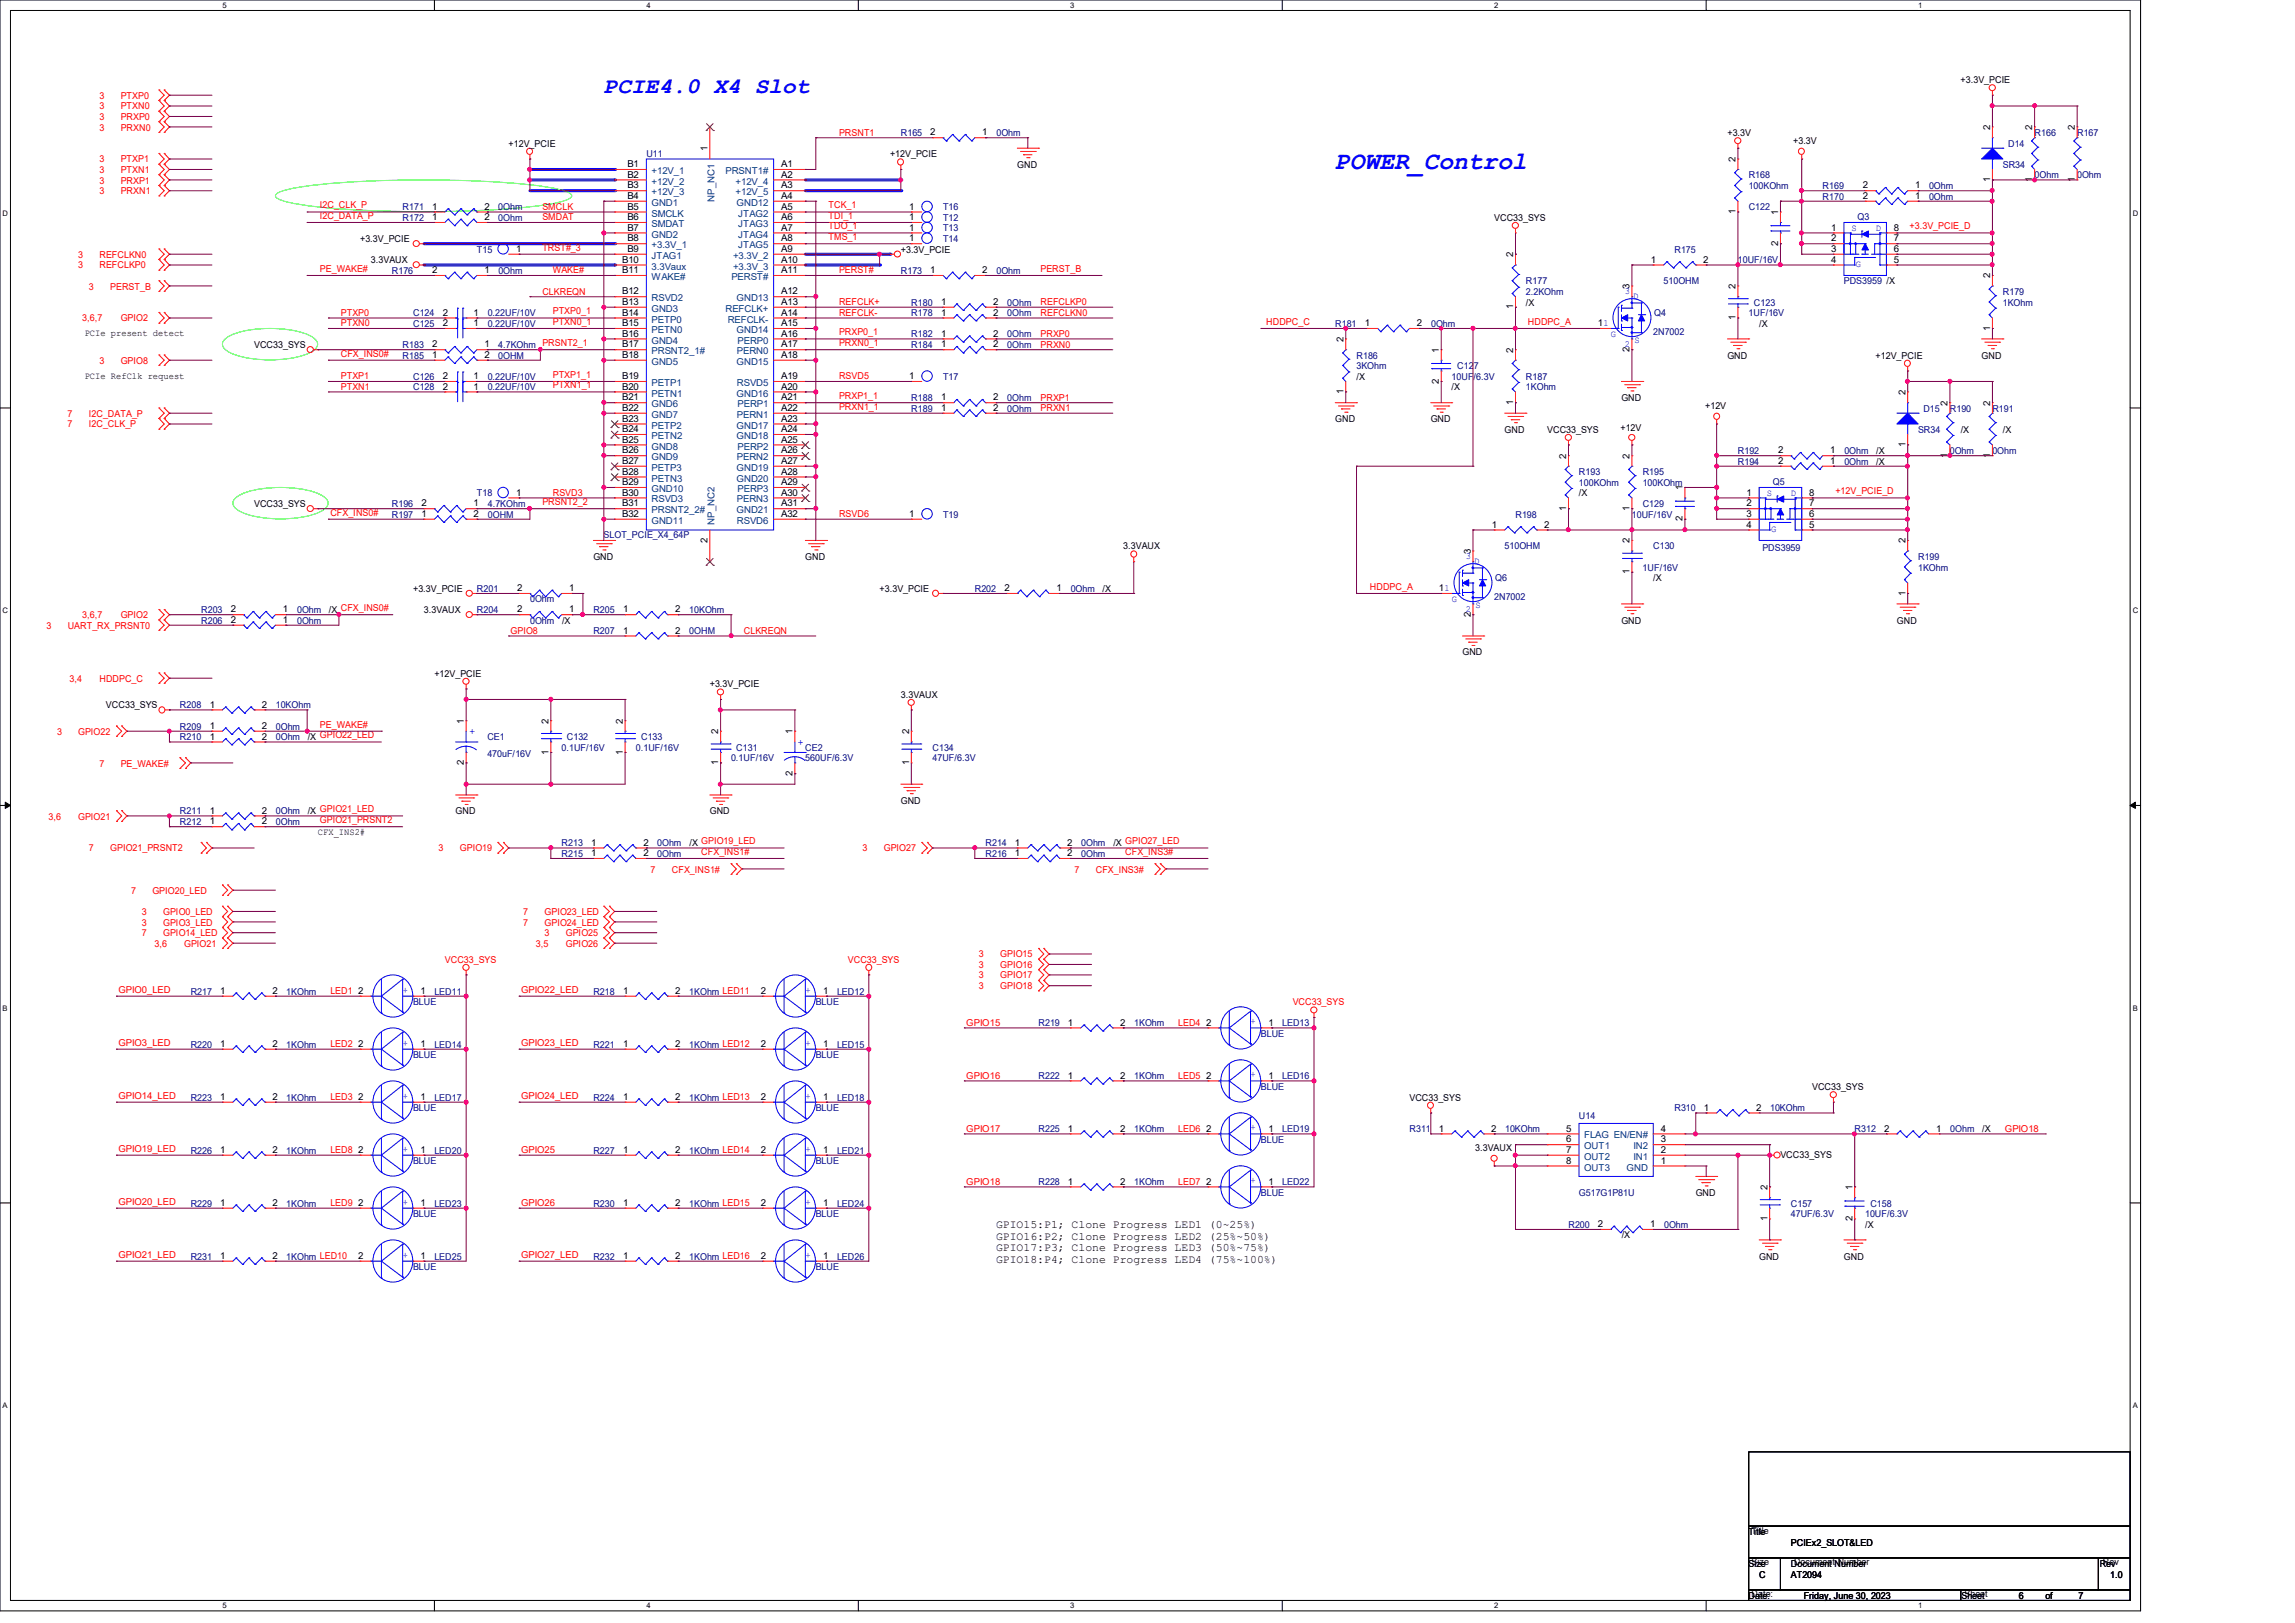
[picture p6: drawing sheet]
<svg xmlns="http://www.w3.org/2000/svg" width="297mm" height="210mm" viewBox="0 0 297 210" stroke-linecap="round" stroke-linejoin="round" font-family="sans-serif">
<defs><g id="words">
<text font-size="3.3" fill="#00f" x="172.8" y="21.9">POWER_Control</text>
<text font-size="2.9" fill="#00f" x="78.1" y="12">PCIE4.0 X4 Slot</text>
<g font-size="1.5">
<text x="128.9" y="159">GPIO15:P1; Clone Progress LED1 (0~25%)</text>
<text x="128.9" y="160.4">GPIO16:P2; Clone Progress LED2 (25%~50%)</text>
<text x="128.9" y="161.9">GPIO17:P3; Clone Progress LED3 (50%~75%)</text>
<text x="128.9" y="163.4">GPIO18:P4; Clone Progress LED4 (75%~100%)</text>
</g>
<g font-size="1.2">
<text x="253.7" y="10.7">+3.3V_PCIE</text>
<text x="120.4" y="17.5">2</text>
<text x="127.1" y="17.5">1</text>
<text x="223.6" y="17.6">+3.3V</text>
<text x="257.6" y="16.8" transform="rotate(-90 257.6 16.8)">2</text>
<text x="263" y="16.8" transform="rotate(-90 263 16.8)">2</text>
<text x="268.5" y="16.8" transform="rotate(-90 268.5 16.8)">2</text>
<text x="65.8" y="19">+12V_PCIE</text>
<text x="81.2" y="21.6">B1</text>
<text x="81.2" y="23">B2</text>
<text x="91.6" y="19.6" transform="rotate(-90 91.6 19.6)">1</text>
<text x="101.1" y="23">A2</text>
<text x="101.1" y="21.6">A1</text>
<text x="115.2" y="20.3">+12V_PCIE</text>
<text x="131.7" y="21.7">GND</text>
<text x="224.6" y="21" transform="rotate(-90 224.6 21)">2</text>
<text x="232.1" y="18.7">+3.3V</text>
<text x="257.6" y="23.6" transform="rotate(-90 257.6 23.6)">1</text>
<text x="263" y="23.6" transform="rotate(-90 263 23.6)">1</text>
<text x="268.5" y="23.6" transform="rotate(-90 268.5 23.6)">1</text>
<text x="55.9" y="27.1">1</text>
<text x="55.9" y="28.5">1</text>
<text x="62.7" y="27.1">2</text>
<text x="62.7" y="28.5">2</text>
<text x="81.2" y="24.4">B3</text>
<text x="81.2" y="25.7">B4</text>
<text x="81.2" y="27.1">B5</text>
<text x="81.2" y="28.5">B6</text>
<text x="81.2" y="29.8">B7</text>
<text x="101.1" y="27.1">A5</text>
<text x="101.1" y="28.5">A6</text>
<text x="101.1" y="29.8">A7</text>
<text x="101.1" y="25.7">A4</text>
<text x="101.1" y="24.4">A3</text>
<text x="117.6" y="27.1">1</text>
<text x="117.6" y="29.8">1</text>
<text x="117.6" y="28.5">1</text>
<text x="193.4" y="28.6">VCC33_SYS</text>
<text x="224.6" y="27.7" transform="rotate(-90 224.6 27.7)">1</text>
<text x="230.1" y="27.8" transform="rotate(-90 230.1 27.8)">1</text>
<text x="237" y="29.8">1</text>
<text x="241.1" y="25.7">2</text>
<text x="241.1" y="24.4">2</text>
<text x="245.1" y="29.8">8</text>
<text x="247.9" y="25.7">1</text>
<text x="247.9" y="24.4">1</text>
<text x="46.6" y="31.3">+3.3V_PCIE</text>
<text x="48" y="34">3.3VAUX</text>
<text x="55.9" y="35.3">2</text>
<text x="62.7" y="35.3">1</text>
<text x="66.8" y="32.6">1</text>
<text x="80.5" y="34">B10</text>
<text x="80.5" y="35.3">B11</text>
<text x="81.2" y="31.2">B8</text>
<text x="81.2" y="32.6">B9</text>
<text x="101.1" y="31.2">A8</text>
<text x="101.1" y="32.6">A9</text>
<text x="101.1" y="34">A10</text>
<text x="101.1" y="35.3">A11</text>
<text x="116.6" y="32.7">+3.3V_PCIE</text>
<text x="117.6" y="31.2">1</text>
<text x="120.4" y="35.3">1</text>
<text x="127.1" y="35.3">2</text>
<text x="195.8" y="33.3" transform="rotate(-90 195.8 33.3)">2</text>
<text x="213.6" y="34">1</text>
<text x="220.4" y="34">2</text>
<text x="230.1" y="31.8" transform="rotate(-90 230.1 31.8)">2</text>
<text x="237" y="31.2">2</text>
<text x="237" y="32.6">3</text>
<text x="237" y="34">4</text>
<text x="245.1" y="34">5</text>
<text x="245.1" y="32.6">6</text>
<text x="245.1" y="31.2">7</text>
<text x="57.3" y="40.9">2</text>
<text x="61.3" y="40.9">1</text>
<text x="80.5" y="38.1">B12</text>
<text x="80.5" y="39.5">B13</text>
<text x="80.5" y="40.9">B14</text>
<text x="101.1" y="38.1">A12</text>
<text x="101.1" y="40.9">A14</text>
<text x="101.1" y="39.5">A13</text>
<text x="121.8" y="39.5">1</text>
<text x="121.8" y="40.9">1</text>
<text x="128.5" y="39.5">2</text>
<text x="128.5" y="40.9">2</text>
<text x="195.8" y="40" transform="rotate(-90 195.8 40)">1</text>
<text x="197.5" y="39.5">/X</text>
<text x="210.9" y="37.4" transform="rotate(-90 210.9 37.4)">3</text>
<text x="224.6" y="41.4" transform="rotate(-90 224.6 41.4)">1</text>
<text x="224.6" y="37.4" transform="rotate(-90 224.6 37.4)">2</text>
<text x="257.6" y="36" transform="rotate(-90 257.6 36)">2</text>
<text x="11" y="43.5">PCIe present detect</text>
<text x="32.9" y="45">VCC33_SYS</text>
<text x="55.9" y="46.3">1</text>
<text x="55.9" y="45">2</text>
<text x="57.3" y="42.2">2</text>
<text x="61.3" y="42.2">1</text>
<text x="62.7" y="46.3">2</text>
<text x="62.7" y="45">1</text>
<text x="80.5" y="42.2">B15</text>
<text x="80.5" y="43.6">B16</text>
<text x="80.5" y="45">B17</text>
<text x="80.5" y="46.3">B18</text>
<text x="101.1" y="43.6">A16</text>
<text x="101.1" y="45">A17</text>
<text x="101.1" y="42.2">A15</text>
<text x="101.1" y="46.3">A18</text>
<text x="121.8" y="43.6">1</text>
<text x="121.8" y="45">1</text>
<text x="128.5" y="43.6">2</text>
<text x="128.5" y="45">2</text>
<text x="173.9" y="44.3" transform="rotate(-90 173.9 44.3)">2</text>
<text x="176.7" y="42.2">1</text>
<text x="183.4" y="42.2">2</text>
<text x="186.2" y="45.6" transform="rotate(-90 186.2 45.6)">1</text>
<text x="195.8" y="45.6" transform="rotate(-90 195.8 45.6)">2</text>
<text x="206.8" y="42.2">11</text>
<text x="210.9" y="45.5" transform="rotate(-90 210.9 45.5)">2</text>
<text x="223.6" y="46.4">GND</text>
<text x="227.7" y="42.3">/X</text>
<text x="242.7" y="46.4">+12V_PCIE</text>
<text x="256.4" y="46.4">GND</text>
<text x="257.6" y="42.8" transform="rotate(-90 257.6 42.8)">1</text>
<text x="11" y="49">PCIe RefClk request</text>
<text x="57.3" y="50.4">2</text>
<text x="57.3" y="49.1">2</text>
<text x="61.3" y="50.4">1</text>
<text x="61.3" y="49.1">1</text>
<text x="80.5" y="49.1">B19</text>
<text x="80.5" y="50.4">B20</text>
<text x="80.5" y="51.8">B21</text>
<text x="80.5" y="53.2">B22</text>
<text x="101.1" y="51.8">A21</text>
<text x="101.1" y="49.1">A19</text>
<text x="101.1" y="53.2">A22</text>
<text x="101.1" y="50.4">A20</text>
<text x="117.6" y="49.1">1</text>
<text x="121.8" y="53.2">1</text>
<text x="121.8" y="51.8">1</text>
<text x="128.5" y="53.2">2</text>
<text x="128.5" y="51.8">2</text>
<text x="173.9" y="51" transform="rotate(-90 173.9 51)">1</text>
<text x="175.6" y="49.1">/X</text>
<text x="186.2" y="49.7" transform="rotate(-90 186.2 49.7)">2</text>
<text x="187.9" y="50.5">/X</text>
<text x="195.8" y="52.4" transform="rotate(-90 195.8 52.4)">1</text>
<text x="209.8" y="51.9">GND</text>
<text x="220.7" y="53">+12V</text>
<text x="246.6" y="51.1" transform="rotate(-90 246.6 51.1)">2</text>
<text x="252.1" y="52.5" transform="rotate(-90 252.1 52.5)">2</text>
<text x="257.6" y="52.5" transform="rotate(-90 257.6 52.5)">2</text>
<text x="80.5" y="54.6">B23</text>
<text x="80.5" y="55.9">B24</text>
<text x="80.5" y="57.3">B25</text>
<text x="80.5" y="58.7">B26</text>
<text x="101.1" y="57.3">A25</text>
<text x="101.1" y="58.7">A26</text>
<text x="101.1" y="54.6">A23</text>
<text x="101.1" y="55.9">A24</text>
<text x="172.8" y="54.6">GND</text>
<text x="185.2" y="54.6">GND</text>
<text x="194.7" y="56">GND</text>
<text x="200.2" y="56">VCC33_SYS</text>
<text x="202.7" y="59.3" transform="rotate(-90 202.7 59.3)">2</text>
<text x="209.7" y="55.7">+12V</text>
<text x="210.9" y="59.3" transform="rotate(-90 210.9 59.3)">2</text>
<text x="230.1" y="58.7">2</text>
<text x="236.8" y="58.7">1</text>
<text x="242.8" y="58.7">/X</text>
<text x="246.6" y="57.9" transform="rotate(-90 246.6 57.9)">1</text>
<text x="252.1" y="59.2" transform="rotate(-90 252.1 59.2)">1</text>
<text x="253.7" y="56">/X</text>
<text x="257.6" y="59.2" transform="rotate(-90 257.6 59.2)">1</text>
<text x="259.2" y="56">/X</text>
<text x="32.9" y="65.6">VCC33_SYS</text>
<text x="54.6" y="65.5">2</text>
<text x="61.3" y="65.5">1</text>
<text x="66.8" y="64.1">1</text>
<text x="80.5" y="60">B27</text>
<text x="80.5" y="61.4">B28</text>
<text x="80.5" y="62.8">B29</text>
<text x="80.5" y="64.1">B30</text>
<text x="80.5" y="65.5">B31</text>
<text x="101.1" y="62.8">A29</text>
<text x="101.1" y="64.1">A30</text>
<text x="101.1" y="60">A27</text>
<text x="101.1" y="61.4">A28</text>
<text x="101.1" y="65.5">A31</text>
<text x="204.3" y="64.2">/X</text>
<text x="217.8" y="63.5" transform="rotate(-90 217.8 63.5)">1</text>
<text x="226" y="64.1">1</text>
<text x="226" y="65.5">2</text>
<text x="230.1" y="60">2</text>
<text x="234.1" y="65.5">7</text>
<text x="234.1" y="64.1">8</text>
<text x="236.8" y="60">1</text>
<text x="242.8" y="60.1">/X</text>
<text x="54.6" y="66.9">1</text>
<text x="61.3" y="66.9">2</text>
<text x="80.5" y="66.9">B32</text>
<text x="91.6" y="70.2" transform="rotate(-90 91.6 70.2)">2</text>
<text x="101.1" y="66.9">A32</text>
<text x="117.6" y="66.9">1</text>
<text x="145.4" y="71.1">3.3VAUX</text>
<text x="190.3" y="71.7" transform="rotate(-90 190.3 71.7)">3</text>
<text x="193.1" y="68.3">1</text>
<text x="199.8" y="68.3">2</text>
<text x="202.7" y="66.1" transform="rotate(-90 202.7 66.1)">1</text>
<text x="210.9" y="70.3" transform="rotate(-90 210.9 70.3)">2</text>
<text x="210.9" y="66.1" transform="rotate(-90 210.9 66.1)">1</text>
<text x="217.8" y="67.5" transform="rotate(-90 217.8 67.5)">2</text>
<text x="226" y="66.9">3</text>
<text x="226" y="68.3">4</text>
<text x="234.1" y="68.3">5</text>
<text x="234.1" y="66.9">6</text>
<text x="246.6" y="70.3" transform="rotate(-90 246.6 70.3)">2</text>
<text x="53.5" y="76.6">+3.3V_PCIE</text>
<text x="66.9" y="76.5">2</text>
<text x="73.7" y="76.5">1</text>
<text x="76.8" y="72.4">GND</text>
<text x="104.2" y="72.4">GND</text>
<text x="113.8" y="76.6">+3.3V_PCIE</text>
<text x="130" y="76.5">2</text>
<text x="136.7" y="76.5">1</text>
<text x="142.7" y="76.6">/X</text>
<text x="186.2" y="76.5">11</text>
<text x="210.9" y="74.3" transform="rotate(-90 210.9 74.3)">1</text>
<text x="213.9" y="75.2">/X</text>
<text x="246.6" y="77.1" transform="rotate(-90 246.6 77.1)">1</text>
<text x="29.9" y="79.2">2</text>
<text x="29.9" y="80.6">2</text>
<text x="36.6" y="79.2">1</text>
<text x="36.6" y="80.6">1</text>
<text x="42.6" y="79.3">/X CFX_INS0#</text>
<text x="54.9" y="79.3">3.3VAUX</text>
<text x="66.9" y="79.2">2</text>
<text x="72.7" y="80.7">/X</text>
<text x="73.7" y="79.2">1</text>
<text x="80.6" y="82">1</text>
<text x="80.6" y="79.2">1</text>
<text x="87.4" y="82">2</text>
<text x="87.4" y="79.2">2</text>
<text x="190.3" y="79.8" transform="rotate(-90 190.3 79.8)">2</text>
<text x="209.8" y="80.7">GND</text>
<text x="245.5" y="80.7">GND</text>
<text x="56.2" y="87.5">+12V_PCIE</text>
<text x="91.9" y="88.9">+3.3V_PCIE</text>
<text x="189.3" y="84.8">GND</text>
<text x="13.7" y="91.7">VCC33_SYS</text>
<text x="27.1" y="94.3">1</text>
<text x="27.1" y="91.6">1</text>
<text x="27.1" y="95.7">1</text>
<text x="33.9" y="94.3">2</text>
<text x="33.9" y="91.6">2</text>
<text x="33.9" y="95.7">2</text>
<text x="39.8" y="95.8">/X GPIO22_LED</text>
<text x="60" y="93.6" transform="rotate(-90 60 93.6)">1</text>
<text x="71" y="93.6" transform="rotate(-90 71 93.6)">2</text>
<text x="80.6" y="93.6" transform="rotate(-90 80.6 93.6)">2</text>
<text x="93" y="95" transform="rotate(-90 93 95)">2</text>
<text x="102.6" y="95" transform="rotate(-90 102.6 95)">1</text>
<text x="116.6" y="90.3">3.3VAUX</text>
<text x="117.6" y="95" transform="rotate(-90 117.6 95)">2</text>
<text x="60" y="99" transform="rotate(-90 60 99)">2</text>
<text x="71" y="97.7" transform="rotate(-90 71 97.7)">1</text>
<text x="80.6" y="97.7" transform="rotate(-90 80.6 97.7)">1</text>
<text x="93" y="99" transform="rotate(-90 93 99)">1</text>
<text x="102.6" y="100.4" transform="rotate(-90 102.6 100.4)">2</text>
<text x="117.6" y="99" transform="rotate(-90 117.6 99)">1</text>
<text x="27.1" y="105.3">1</text>
<text x="27.1" y="106.7">1</text>
<text x="33.9" y="105.3">2</text>
<text x="33.9" y="106.7">2</text>
<text x="39.8" y="105.4">/X GPIO21_LED</text>
<text x="41.1" y="108">CFX_INS2#</text>
<text x="59" y="105.4">GND</text>
<text x="91.9" y="105.4">GND</text>
<text x="116.6" y="104">GND</text>
<text x="76.5" y="110.8">1</text>
<text x="76.5" y="109.4">1</text>
<text x="83.3" y="110.8">2</text>
<text x="83.3" y="109.4">2</text>
<text x="89.2" y="109.5">/X GPIO19_LED</text>
<text x="131.4" y="110.8">1</text>
<text x="131.4" y="109.4">1</text>
<text x="138.1" y="110.8">2</text>
<text x="138.1" y="109.4">2</text>
<text x="144.1" y="109.5">/X GPIO27_LED</text>
<text x="28.5" y="128.6">1</text>
<text x="35.3" y="128.6">2</text>
<text x="46.4" y="128.6">2</text>
<text x="54.4" y="128.6">1</text>
<text x="80.6" y="128.6">1</text>
<text x="87.4" y="128.6">2</text>
<text x="98.5" y="128.6">2</text>
<text x="106.5" y="128.6">1</text>
<text x="28.5" y="135.5">1</text>
<text x="35.3" y="135.5">2</text>
<text x="46.4" y="135.5">2</text>
<text x="54.4" y="135.5">1</text>
<text x="80.6" y="135.5">1</text>
<text x="87.4" y="135.5">2</text>
<text x="98.5" y="135.5">2</text>
<text x="106.5" y="135.5">1</text>
<text x="138.2" y="132.7">1</text>
<text x="145" y="132.7">2</text>
<text x="156.1" y="132.7">2</text>
<text x="164.2" y="132.7">1</text>
<text x="28.5" y="142.3">1</text>
<text x="35.3" y="142.3">2</text>
<text x="46.4" y="142.3">2</text>
<text x="54.4" y="142.3">1</text>
<text x="80.6" y="142.3">1</text>
<text x="87.4" y="142.3">2</text>
<text x="98.5" y="142.3">2</text>
<text x="106.5" y="142.3">1</text>
<text x="138.2" y="139.6">1</text>
<text x="145" y="139.6">2</text>
<text x="156.1" y="139.6">2</text>
<text x="164.2" y="139.6">1</text>
<text x="182.4" y="142.4">VCC33_SYS</text>
<text x="220.5" y="143.7">1</text>
<text x="227.3" y="143.7">2</text>
<text x="234.5" y="141">VCC33_SYS</text>
<text x="28.5" y="149.2">1</text>
<text x="35.3" y="149.2">2</text>
<text x="46.4" y="149.2">2</text>
<text x="54.4" y="149.2">1</text>
<text x="80.6" y="149.2">1</text>
<text x="87.4" y="149.2">2</text>
<text x="98.5" y="149.2">2</text>
<text x="106.5" y="149.2">1</text>
<text x="138.2" y="146.4">1</text>
<text x="145" y="146.4">2</text>
<text x="156.1" y="146.4">2</text>
<text x="164.2" y="146.4">1</text>
<text x="186.2" y="146.4">1</text>
<text x="190.9" y="149">3.3VAUX</text>
<text x="193" y="146.4">2</text>
<text x="202.7" y="146.4">5</text>
<text x="202.7" y="147.8">6</text>
<text x="202.7" y="149.2">7</text>
<text x="214.9" y="149.2">2</text>
<text x="214.9" y="147.8">3</text>
<text x="214.9" y="146.4">4</text>
<text x="230.4" y="149.8">VCC33_SYS</text>
<text x="243.8" y="146.4">2</text>
<text x="250.6" y="146.4">1</text>
<text x="256.5" y="146.5">/X</text>
<text x="138.2" y="153.3">1</text>
<text x="145" y="153.3">2</text>
<text x="156.1" y="153.3">2</text>
<text x="164.2" y="153.3">1</text>
<text x="202.7" y="150.6">8</text>
<text x="214.9" y="150.6">1</text>
<text x="219.5" y="154.7">GND</text>
<text x="228.7" y="154" transform="rotate(-90 228.7 154)">2</text>
<text x="239.7" y="154" transform="rotate(-90 239.7 154)">1</text>
<text x="28.5" y="156">1</text>
<text x="35.3" y="156">2</text>
<text x="46.4" y="156">2</text>
<text x="54.4" y="156">1</text>
<text x="80.6" y="156">1</text>
<text x="87.4" y="156">2</text>
<text x="98.5" y="156">2</text>
<text x="106.5" y="156">1</text>
<text x="206.8" y="158.8">2</text>
<text x="209.9" y="160.2">/X</text>
<text x="213.6" y="158.8">1</text>
<text x="228.7" y="158" transform="rotate(-90 228.7 158)">1</text>
<text x="239.7" y="158" transform="rotate(-90 239.7 158)">2</text>
<text x="241.4" y="158.9">/X</text>
<text x="28.5" y="162.9">1</text>
<text x="35.3" y="162.9">2</text>
<text x="46.4" y="162.9">2</text>
<text x="54.4" y="162.9">1</text>
<text x="80.6" y="162.9">1</text>
<text x="87.4" y="162.9">2</text>
<text x="98.5" y="162.9">2</text>
<text x="106.5" y="162.9">1</text>
<text x="227.7" y="163">GND</text>
<text x="238.6" y="163">GND</text>
<text x="226.3" y="198.6">Title</text>
<text x="226.3" y="202.7">Size</text>
<text x="226.7" y="198.5">Title</text>
<text x="226.7" y="202.6">Size</text>
<text x="231.8" y="200">PCIEx2_SLOT&amp;LED</text>
<text x="231.8" y="202.7">Document Number</text>
<text x="232.2" y="202.6">Document Number</text>
<text x="271.7" y="202.7">Rev</text>
<text x="272.1" y="202.6">Rev</text>
<text x="226.3" y="206.9">Date:</text>
<text x="226.7" y="206.7">Date:</text>
<text x="227.6" y="204.1">C</text>
<text x="231.8" y="204.1">AT2094</text>
<text x="233.4" y="206.9">Friday, June 30, 2023</text>
<text x="253.8" y="206.9">Sheet</text>
<text x="254.2" y="206.7">Sheet</text>
<text x="261.3" y="206.9">6</text>
<text x="264.7" y="206.9">of</text>
<text x="269" y="206.9">7</text>
<text x="273.1" y="204.1">1.0</text>
</g>
<g font-size="1.2" fill="#f00">
<text x="12.9" y="14.1">3</text>
<text x="12.9" y="12.8">3</text>
<text x="12.9" y="16.9">3</text>
<text x="12.9" y="15.5">3</text>
<text x="15.6" y="14.1">PTXN0</text>
<text x="15.6" y="12.8">PTXP0</text>
<text x="15.6" y="16.9">PRXN0</text>
<text x="15.6" y="15.5">PRXP0</text>
<text x="108.6" y="17.6">PRSNT1</text>
<text x="12.9" y="22.4">3</text>
<text x="12.9" y="21">3</text>
<text x="12.9" y="23.7">3</text>
<text x="15.6" y="22.4">PTXN1</text>
<text x="15.6" y="21">PTXP1</text>
<text x="15.6" y="23.7">PRXP1</text>
<text x="12.9" y="25.1">3</text>
<text x="15.6" y="25.1">PRXN1</text>
<text x="41.4" y="27">I2C_CLK_P</text>
<text x="41.4" y="28.3">I2C_DATA_P</text>
<text x="70.2" y="27.2">SMCLK</text>
<text x="70.2" y="28.5">SMDAT</text>
<text x="107.2" y="28.3">TDI_1</text>
<text x="107.2" y="29.7">TDO_1</text>
<text x="107.2" y="27">TCK_1</text>
<text x="247.1" y="29.7">+3.3V_PCIE_D</text>
<text x="10.1" y="34.7">3</text>
<text x="10.1" y="33.4">3</text>
<text x="12.9" y="34.7">REFCLKP0</text>
<text x="12.9" y="33.4">REFCLKN0</text>
<text x="41.4" y="35.2">PE_WAKE#</text>
<text x="70.2" y="32.4">TRST#_3</text>
<text x="71.5" y="35.4">WAKE#</text>
<text x="107.2" y="31.1">TMS_1</text>
<text x="108.6" y="35.4">PERST#</text>
<text x="134.7" y="35.2">PERST_B</text>
<text x="10.6" y="41.6">3,6,7</text>
<text x="11.5" y="37.5">3</text>
<text x="14.3" y="37.5">PERST_B</text>
<text x="15.6" y="41.6">GPIO2</text>
<text x="44.1" y="40.9">PTXP0</text>
<text x="70.2" y="38.1">CLKREQN</text>
<text x="71.5" y="40.7">PTXP0_1</text>
<text x="108.6" y="39.5">REFCLK+</text>
<text x="108.6" y="40.9">REFCLK-</text>
<text x="134.7" y="39.5">REFCLKP0</text>
<text x="134.7" y="40.9">REFCLKN0</text>
<text x="12.9" y="47.1">3</text>
<text x="15.6" y="47.1">GPIO8</text>
<text x="44.1" y="42.2">PTXN0</text>
<text x="44.1" y="46.1">CFX_INS0#</text>
<text x="71.5" y="42">PTXN0_1</text>
<text x="108.6" y="43.4">PRXP0_1</text>
<text x="108.6" y="44.8">PRXN0_1</text>
<text x="134.7" y="43.6">PRXP0</text>
<text x="134.7" y="45">PRXN0</text>
<text x="163.9" y="42">HDDPC_C</text>
<text x="197.7" y="42">HDDPC_A</text>
<text x="8.8" y="53.9">7</text>
<text x="11.5" y="53.9">I2C_DATA_P</text>
<text x="44.1" y="49.1">PTXP1</text>
<text x="44.1" y="50.5">PTXN1</text>
<text x="71.5" y="48.9">PTXP1_1</text>
<text x="71.5" y="50.2">PTXN1_1</text>
<text x="108.6" y="49.1">RSVD5</text>
<text x="108.6" y="51.6">PRXP1_1</text>
<text x="108.6" y="53">PRXN1_1</text>
<text x="134.7" y="51.9">PRXP1</text>
<text x="134.7" y="53.2">PRXN1</text>
<text x="8.8" y="55.3">7</text>
<text x="11.5" y="55.3">I2C_CLK_P</text>
<text x="70.2" y="65.4">PRSNT2_2</text>
<text x="71.5" y="64.2">RSVD3</text>
<text x="237.5" y="64">+12V_PCIE_D</text>
<text x="42.8" y="66.7">CFX_INS0#</text>
<text x="108.6" y="66.9">RSVD6</text>
<text x="177.3" y="76.3">HDDPC_A</text>
<text x="6" y="81.4">3</text>
<text x="8.8" y="81.4">UART_RX_PRSNT0</text>
<text x="10.6" y="80">3,6,7</text>
<text x="15.6" y="80">GPIO2</text>
<text x="66.1" y="82">GPIO8</text>
<text x="96.3" y="82">CLKREQN</text>
<text x="9" y="88.2">3,4</text>
<text x="12.9" y="88.2">HDDPC_C</text>
<text x="7.4" y="95.1">3</text>
<text x="10.1" y="95.1">GPIO22</text>
<text x="41.4" y="94.1">PE_WAKE#</text>
<text x="12.9" y="99.2">7</text>
<text x="15.6" y="99.2">PE_WAKE#</text>
<text x="6.3" y="106">3,6</text>
<text x="10.1" y="106">GPIO21</text>
<text x="41.4" y="106.5">GPIO21_PRSNT2</text>
<text x="11.5" y="110.2">7</text>
<text x="14.3" y="110.2">GPIO21_PRSNT2</text>
<text x="56.8" y="110.2">3</text>
<text x="59.5" y="110.2">GPIO19</text>
<text x="84.2" y="112.9">7</text>
<text x="87" y="112.9">CFX_INS1#</text>
<text x="90.8" y="110.6">CFX_INS1#</text>
<text x="111.6" y="110.2">3</text>
<text x="114.4" y="110.2">GPIO27</text>
<text x="139" y="112.9">7</text>
<text x="141.8" y="112.9">CFX_INS3#</text>
<text x="145.6" y="110.6">CFX_INS3#</text>
<text x="17" y="115.7">7</text>
<text x="18.4" y="118.4">3</text>
<text x="18.4" y="119.8">3</text>
<text x="19.7" y="115.7">GPIO20_LED</text>
<text x="21.1" y="118.4">GPIO0_LED</text>
<text x="21.1" y="119.8">GPIO3_LED</text>
<text x="67.7" y="119.8">7</text>
<text x="67.7" y="118.4">7</text>
<text x="70.5" y="119.8">GPIO24_LED</text>
<text x="70.5" y="118.4">GPIO23_LED</text>
<text x="18.4" y="121.2">7</text>
<text x="20" y="122.5">3,6</text>
<text x="21.1" y="121.2">GPIO14_LED</text>
<text x="23.8" y="122.5">GPIO21</text>
<text x="57.6" y="124.6">VCC33_SYS</text>
<text x="69.4" y="122.5">3,5</text>
<text x="70.5" y="121.2">3</text>
<text x="73.2" y="121.2">GPIO25</text>
<text x="73.2" y="122.5">GPIO26</text>
<text x="109.7" y="124.6">VCC33_SYS</text>
<text x="126.7" y="123.9">3</text>
<text x="126.7" y="125.3">3</text>
<text x="129.5" y="123.9">GPIO15</text>
<text x="129.5" y="125.3">GPIO16</text>
<text x="15.3" y="128.4">GPIO0_LED</text>
<text x="42.8" y="128.6">LED1</text>
<text x="67.4" y="128.4">GPIO22_LED</text>
<text x="126.7" y="126.6">3</text>
<text x="126.7" y="128">3</text>
<text x="129.5" y="126.6">GPIO17</text>
<text x="129.5" y="128">GPIO18</text>
<text x="167.3" y="130">VCC33_SYS</text>
<text x="15.3" y="135.3">GPIO3_LED</text>
<text x="42.8" y="135.5">LED2</text>
<text x="67.4" y="135.3">GPIO23_LED</text>
<text x="125.1" y="132.8">GPIO15</text>
<text x="152.5" y="132.8">LED4</text>
<text x="15.3" y="142.2">GPIO14_LED</text>
<text x="42.8" y="142.4">LED3</text>
<text x="67.4" y="142.2">GPIO24_LED</text>
<text x="125.1" y="139.6">GPIO16</text>
<text x="152.5" y="139.6">LED5</text>
<text x="15.3" y="149">GPIO19_LED</text>
<text x="42.8" y="149.2">LED8</text>
<text x="67.4" y="149.2">GPIO25</text>
<text x="125.1" y="146.5">GPIO17</text>
<text x="152.5" y="146.5">LED6</text>
<text x="259.5" y="146.5">GPIO18</text>
<text x="15.3" y="155.9">GPIO20_LED</text>
<text x="125.1" y="153.3">GPIO18</text>
<text x="152.5" y="153.3">LED7</text>
<text x="42.8" y="156.1">LED9</text>
<text x="67.4" y="156.1">GPIO26</text>
<text x="15.3" y="162.7">GPIO21_LED</text>
<text x="67.4" y="162.7">GPIO27_LED</text>
</g>
<g font-size="1.2" fill="#000080">
<text x="116.6" y="17.6">R165</text>
<text x="129" y="17.6">0Ohm</text>
<text x="263.3" y="17.6">R166</text>
<text x="268.8" y="17.6">R167</text>
<text x="83.6" y="20.3">U11</text>
<text x="226.3" y="23.1">R168</text>
<text x="259.2" y="21.7">SR34</text>
<text x="259.9" y="19">D14</text>
<text x="263.3" y="23.1">0Ohm</text>
<text x="268.8" y="23.1">0Ohm</text>
<text x="52.1" y="27.2">R171</text>
<text x="52.1" y="28.6">R172</text>
<text x="64.5" y="27.2">0Ohm</text>
<text x="64.5" y="28.6">0Ohm</text>
<text x="122" y="27.2">T16</text>
<text x="122" y="29.9">T13</text>
<text x="122" y="28.6">T12</text>
<text x="226.3" y="27.2">C122</text>
<text x="226.3" y="24.4">100KOhm</text>
<text x="235.9" y="25.8">R170</text>
<text x="235.9" y="24.4">R169</text>
<text x="240.4" y="28.4">Q3</text>
<text x="249.7" y="25.8">0Ohm</text>
<text x="249.7" y="24.4">0Ohm</text>
<text x="50.7" y="35.4">R176</text>
<text x="61.7" y="32.7">T15</text>
<text x="64.5" y="35.4">0Ohm</text>
<text x="116.6" y="35.4">R173</text>
<text x="122" y="31.3">T14</text>
<text x="129" y="35.4">0Ohm</text>
<text x="216.7" y="32.7">R175</text>
<text x="224.9" y="34">10UF/16V</text>
<text x="53.5" y="40.9">C124</text>
<text x="63.1" y="40.9">0.22UF/10V</text>
<text x="117.9" y="39.5">R180</text>
<text x="117.9" y="40.9">R178</text>
<text x="130.4" y="39.5">0Ohm</text>
<text x="130.4" y="40.9">0Ohm</text>
<text x="197.5" y="36.8">R177</text>
<text x="197.5" y="38.1">2.2KOhm</text>
<text x="214.1" y="40.9">Q4</text>
<text x="215.3" y="36.8">510OHM</text>
<text x="226.3" y="40.9">1UF/16V</text>
<text x="227" y="39.5">C123</text>
<text x="238.6" y="36.8">PDS3959 /X</text>
<text x="259.2" y="38.1">R179</text>
<text x="259.2" y="39.5">1KOhm</text>
<text x="52.1" y="46.4">R185</text>
<text x="52.1" y="45">R183</text>
<text x="53.5" y="42.3">C125</text>
<text x="63.1" y="42.3">0.22UF/10V</text>
<text x="64.5" y="46.4">0OHM</text>
<text x="64.5" y="45">4.7KOhm PRSNT2_1</text>
<text x="117.9" y="43.6">R182</text>
<text x="117.9" y="45">R184</text>
<text x="130.4" y="43.6">0Ohm</text>
<text x="130.4" y="45">0Ohm</text>
<text x="172.8" y="42.3">R181</text>
<text x="175.6" y="46.4">R186</text>
<text x="175.6" y="47.7">3KOhm</text>
<text x="185.2" y="42.3">0Ohm</text>
<text x="188.6" y="47.8">C127</text>
<text x="213.9" y="43.4">2N7002</text>
<text x="53.5" y="50.5">C128</text>
<text x="53.5" y="49.1">C126</text>
<text x="63.1" y="50.5">0.22UF/10V</text>
<text x="63.1" y="49.1">0.22UF/10V</text>
<text x="117.9" y="53.3">R189</text>
<text x="117.9" y="51.9">R188</text>
<text x="122" y="49.1">T17</text>
<text x="130.4" y="53.3">0Ohm</text>
<text x="130.4" y="51.9">0Ohm</text>
<text x="187.9" y="49.1">10UF/6.3V</text>
<text x="197.5" y="49.1">R187</text>
<text x="197.5" y="50.5">1KOhm</text>
<text x="248.9" y="53.3">D15</text>
<text x="252.3" y="53.3">R190</text>
<text x="257.8" y="53.3">R191</text>
<text x="224.9" y="58.7">R192</text>
<text x="238.7" y="58.7">0Ohm</text>
<text x="248.2" y="56">SR34</text>
<text x="252.3" y="58.7">0Ohm</text>
<text x="257.8" y="58.7">0Ohm</text>
<text x="50.7" y="65.6">R196</text>
<text x="61.7" y="64.2">T18</text>
<text x="63.1" y="65.6">4.7KOhm</text>
<text x="204.3" y="61.5">R193</text>
<text x="204.3" y="62.9">100KOhm</text>
<text x="212.6" y="61.5">R195</text>
<text x="212.6" y="62.9">100KOhm</text>
<text x="212.6" y="65.6">C129</text>
<text x="224.9" y="60.1">R194</text>
<text x="229.4" y="62.7">Q5</text>
<text x="238.7" y="60.1">0Ohm</text>
<text x="50.7" y="67">R197</text>
<text x="63.1" y="67">0OHM</text>
<text x="78.1" y="69.6">SLOT_PCIE_X4_64P</text>
<text x="122" y="67">T19</text>
<text x="194.7" y="71.1">510OHM</text>
<text x="196.1" y="67">R198</text>
<text x="211.2" y="67">10UF/16V</text>
<text x="213.9" y="71.1">C130</text>
<text x="228.1" y="71.3">PDS3959</text>
<text x="61.7" y="76.6">R201</text>
<text x="68.6" y="77.9">0Ohm</text>
<text x="126.2" y="76.6">R202</text>
<text x="138.6" y="76.6">0Ohm</text>
<text x="193.4" y="77.7">2N7002</text>
<text x="193.5" y="75.2">Q6</text>
<text x="212.6" y="73.8">1UF/16V</text>
<text x="248.2" y="72.4">R199</text>
<text x="248.2" y="73.8">1KOhm</text>
<text x="26" y="79.3">R203</text>
<text x="26" y="80.7">R206</text>
<text x="38.4" y="79.3">0Ohm</text>
<text x="38.4" y="80.7">0Ohm</text>
<text x="61.7" y="79.3">R204</text>
<text x="68.6" y="80.7">0Ohm</text>
<text x="76.8" y="82">R207</text>
<text x="76.8" y="79.3">R205</text>
<text x="89.2" y="82">0OHM</text>
<text x="89.2" y="79.3">10KOhm</text>
<text x="23.3" y="94.4">R209</text>
<text x="23.3" y="91.7">R208</text>
<text x="23.3" y="95.8">R210</text>
<text x="35.7" y="94.4">0Ohm</text>
<text x="35.7" y="91.7">10KOhm</text>
<text x="35.7" y="95.8">0Ohm</text>
<text x="63.1" y="95.8">CE1</text>
<text x="73.4" y="95.8">C132</text>
<text x="83" y="95.8">C133</text>
<text x="63.1" y="98">470uF/16V</text>
<text x="72.7" y="97.2">0.1UF/16V</text>
<text x="82.3" y="97.2">0.1UF/16V</text>
<text x="94.6" y="98.5">0.1UF/16V</text>
<text x="95.3" y="97.2">C131</text>
<text x="104.2" y="97.2">CE2</text>
<text x="104.2" y="98.5">560UF/6.3V</text>
<text x="120.7" y="97.2">C134</text>
<text x="120.7" y="98.5">47UF/6.3V</text>
<text x="23.3" y="105.4">R211</text>
<text x="23.3" y="106.7">R212</text>
<text x="35.7" y="105.4">0Ohm</text>
<text x="35.7" y="106.7">0Ohm</text>
<text x="72.7" y="110.9">R215</text>
<text x="72.7" y="109.5">R213</text>
<text x="85.1" y="110.9">0Ohm</text>
<text x="85.1" y="109.5">0Ohm</text>
<text x="127.5" y="110.9">R216</text>
<text x="127.5" y="109.5">R214</text>
<text x="139.9" y="110.9">0Ohm</text>
<text x="139.9" y="109.5">0Ohm</text>
<text x="24.7" y="128.7">R217</text>
<text x="37" y="128.7">1KOhm</text>
<text x="53.5" y="130">BLUE</text>
<text x="56.2" y="128.7">LED11</text>
<text x="76.8" y="128.7">R218</text>
<text x="89.2" y="128.7">1KOhm LED11</text>
<text x="105.6" y="130">BLUE</text>
<text x="108.3" y="128.7">LED12</text>
<text x="24.7" y="135.5">R220</text>
<text x="37" y="135.5">1KOhm</text>
<text x="53.5" y="136.9">BLUE</text>
<text x="56.2" y="135.5">LED14</text>
<text x="76.8" y="135.5">R221</text>
<text x="89.2" y="135.5">1KOhm LED12</text>
<text x="105.6" y="136.9">BLUE</text>
<text x="108.3" y="135.5">LED15</text>
<text x="134.4" y="132.8">R219</text>
<text x="146.8" y="132.8">1KOhm</text>
<text x="163.2" y="134.2">BLUE</text>
<text x="165.9" y="132.8">LED13</text>
<text x="24.7" y="142.4">R223</text>
<text x="37" y="142.4">1KOhm</text>
<text x="53.5" y="143.8">BLUE</text>
<text x="56.2" y="142.4">LED17</text>
<text x="76.8" y="142.4">R224</text>
<text x="89.2" y="142.4">1KOhm LED13</text>
<text x="105.6" y="143.8">BLUE</text>
<text x="108.3" y="142.4">LED18</text>
<text x="134.4" y="139.7">R222</text>
<text x="146.8" y="139.7">1KOhm</text>
<text x="163.2" y="141">BLUE</text>
<text x="165.9" y="139.7">LED16</text>
<text x="216.7" y="143.8">R310</text>
<text x="229.1" y="143.8">10KOhm</text>
<text x="24.7" y="149.3">R226</text>
<text x="37" y="149.3">1KOhm</text>
<text x="56.2" y="149.3">LED20</text>
<text x="76.8" y="149.3">R227</text>
<text x="89.2" y="149.3">1KOhm LED14</text>
<text x="108.3" y="149.3">LED21</text>
<text x="134.4" y="146.5">R225</text>
<text x="146.8" y="146.5">1KOhm</text>
<text x="163.2" y="147.9">BLUE</text>
<text x="165.9" y="146.5">LED19</text>
<text x="182.4" y="146.5">R311</text>
<text x="194.8" y="146.5">10KOhm</text>
<text x="204.3" y="144.7">U14</text>
<text x="240" y="146.5">R312</text>
<text x="252.4" y="146.5">0Ohm</text>
<text x="53.5" y="150.6">BLUE</text>
<text x="105.6" y="150.6">BLUE</text>
<text x="134.4" y="153.4">R228</text>
<text x="146.8" y="153.4">1KOhm</text>
<text x="163.2" y="154.7">BLUE</text>
<text x="165.9" y="153.4">LED22</text>
<text x="204.3" y="154.7">G517G1P81U</text>
<text x="24.7" y="156.1">R229</text>
<text x="37" y="156.1">1KOhm</text>
<text x="53.5" y="157.5">BLUE</text>
<text x="56.2" y="156.1">LED23</text>
<text x="76.8" y="156.1">R230</text>
<text x="89.2" y="156.1">1KOhm LED15</text>
<text x="105.6" y="157.5">BLUE</text>
<text x="108.3" y="156.1">LED24</text>
<text x="203" y="158.9">R200</text>
<text x="215.4" y="158.9">0Ohm</text>
<text x="231.8" y="156.1">C157</text>
<text x="231.8" y="157.5">47UF/6.3V</text>
<text x="241.4" y="157.5">10UF/6.3V</text>
<text x="242.1" y="156.1">C158</text>
<text x="24.7" y="163">R231</text>
<text x="37" y="163">1KOhm LED10</text>
<text x="53.5" y="164.3">BLUE</text>
<text x="56.2" y="163">LED25</text>
<text x="76.8" y="163">R232</text>
<text x="89.2" y="163">1KOhm LED16</text>
<text x="105.6" y="164.3">BLUE</text>
<text x="108.3" y="163">LED26</text>
</g>
<g font-size="1.2" fill="#004080">
<text x="84.3" y="22.5">+12V_1</text>
<text x="84.3" y="23.9">+12V_2</text>
<text x="93.9" y="22.5">PRSNT1#</text>
<text x="95.2" y="23.9">+12V_4</text>
<text x="84.3" y="25.3">+12V_3</text>
<text x="84.3" y="26.6">GND1</text>
<text x="84.3" y="28">SMCLK</text>
<text x="84.3" y="29.4">SMDAT</text>
<text x="92.5" y="26.1" transform="rotate(-90 92.5 26.1)">NP_NC1</text>
<text x="95.2" y="25.3">+12V_5</text>
<text x="95.3" y="26.6">GND12</text>
<text x="95.5" y="28">JTAG2</text>
<text x="95.5" y="29.4">JTAG3</text>
<text x="84.3" y="30.7">GND2</text>
<text x="84.3" y="32.1">+3.3V_1</text>
<text x="84.3" y="33.5">JTAG1</text>
<text x="84.3" y="34.9">3.3Vaux</text>
<text x="94.9" y="33.5">+3.3V_2</text>
<text x="94.9" y="34.9">+3.3V_3</text>
<text x="95.5" y="30.7">JTAG4</text>
<text x="95.5" y="32.1">JTAG5</text>
<text x="84.3" y="36.2">WAKE#</text>
<text x="84.3" y="39">RSVD2</text>
<text x="84.3" y="40.3">GND3</text>
<text x="84.3" y="41.7">PETP0</text>
<text x="93.9" y="40.3">REFCLK+</text>
<text x="94.2" y="41.7">REFCLK-</text>
<text x="94.7" y="36.2">PERST#</text>
<text x="95.3" y="39">GND13</text>
<text x="84.3" y="43.1">PETN0</text>
<text x="84.3" y="44.4">GND4</text>
<text x="84.3" y="45.8">PRSNT2_1#</text>
<text x="84.3" y="47.2">GND5</text>
<text x="95.3" y="43.1">GND14</text>
<text x="95.3" y="47.2">GND15</text>
<text x="95.4" y="45.8">PERN0</text>
<text x="95.5" y="44.4">PERP0</text>
<text x="84.3" y="50">PETP1</text>
<text x="84.3" y="51.3">PETN1</text>
<text x="84.3" y="52.7">GND6</text>
<text x="95.3" y="51.3">GND16</text>
<text x="95.4" y="50">RSVD5</text>
<text x="95.5" y="52.7">PERP1</text>
<text x="84.3" y="54.1">GND7</text>
<text x="84.3" y="55.5">PETP2</text>
<text x="84.3" y="56.8">PETN2</text>
<text x="84.3" y="58.2">GND8</text>
<text x="84.3" y="59.6">GND9</text>
<text x="95.3" y="55.5">GND17</text>
<text x="95.3" y="56.8">GND18</text>
<text x="95.4" y="54.1">PERN1</text>
<text x="95.4" y="59.6">PERN2</text>
<text x="95.5" y="58.2">PERP2</text>
<text x="84.3" y="60.9">PETP3</text>
<text x="84.3" y="62.3">PETN3</text>
<text x="84.3" y="63.7">GND10</text>
<text x="84.3" y="65">RSVD3</text>
<text x="95.3" y="60.9">GND19</text>
<text x="95.3" y="62.3">GND20</text>
<text x="95.4" y="65">PERN3</text>
<text x="95.5" y="63.7">PERP3</text>
<text x="84.3" y="66.4">PRSNT2_2#</text>
<text x="84.3" y="67.8">GND11</text>
<text x="92.5" y="67.9" transform="rotate(-90 92.5 67.9)">NP_NC2</text>
<text x="95.3" y="66.4">GND21</text>
<text x="95.4" y="67.8">RSVD6</text>
<text x="205" y="147.3">FLAG EN/EN#</text>
<text x="205" y="148.7">OUT1</text>
<text x="211.4" y="148.7">IN2</text>
<text x="205" y="150.1">OUT2</text>
<text x="205" y="151.5">OUT3</text>
<text x="210.5" y="151.5">GND</text>
<text x="211.4" y="150.1">IN1</text>
</g>
<g font-size="1.2" fill="#00f">
<text x="239.6" y="29.9">S</text>
<text x="242.7" y="29.9">D</text>
<text x="240.2" y="34.6">G</text>
<text x="210.3" y="38">3</text>
<text x="211.3" y="38.7">D</text>
<text x="208.5" y="43.6">G</text>
<text x="210.3" y="44.9">2</text>
<text x="211.5" y="44.3">S</text>
<text x="228.6" y="64.2">S</text>
<text x="231.8" y="64.2">D</text>
<text x="229.2" y="68.9">G</text>
<text x="187.9" y="77.9">G</text>
<text x="189.7" y="72.3">3</text>
<text x="190.8" y="73">D</text>
<text x="189.7" y="79.2">2</text>
<text x="190.9" y="78.6">S</text>
<text x="60.7" y="95">+</text>
<text x="103.2" y="96.3">+</text>
<text x="52.1" y="128.4">+</text>
<text x="104.2" y="128.4">+</text>
<text x="52.1" y="135.3">+</text>
<text x="104.2" y="135.3">+</text>
<text x="161.8" y="132.5">+</text>
<text x="52.1" y="142.2">+</text>
<text x="104.2" y="142.2">+</text>
<text x="161.8" y="139.4">+</text>
<text x="52.1" y="149">+</text>
<text x="104.2" y="149">+</text>
<text x="161.8" y="146.3">+</text>
<text x="52.1" y="155.9">+</text>
<text x="104.2" y="155.9">+</text>
<text x="161.8" y="153.1">+</text>
<text x="52.1" y="162.7">+</text>
<text x="104.2" y="162.7">+</text>
</g>
<g font-size="1">
<text x="28.8" y="1">5</text>
<text x="83.7" y="1">4</text>
<text x="138.5" y="1">3</text>
<text x="193.4" y="1">2</text>
<text x="248.2" y="1">1</text>
<text x=".3" y="27.9">D</text>
<text x="276" y="27.9">D</text>
<text x=".3" y="79.4">C</text>
<text x="276" y="79.4">C</text>
<text x=".3" y="130.8">B</text>
<text x="276" y="130.8">B</text>
<text x=".3" y="182.2">A</text>
<text x="276" y="182.2">A</text>
<text x="28.8" y="208.1">5</text>
<text x="83.7" y="208.1">4</text>
<text x="138.5" y="208.1">3</text>
<text x="193.4" y="208.1">2</text>
<text x="248.2" y="208.1">1</text>
</g>
</g></defs>
<path d="M0 0h277v208.4h-277zM1.4 1.4h274.3v205.7h-274.3z" fill="none" stroke="#000" stroke-width=".13"/>
<g fill="#fff">
<path d="M28.8 .1h.5v1.1h-.5z"/>
<path d="M28.8 207.2h.5v1.1h-.5z"/>
</g>
<path d="M56.2 0v1.4M56.2 207.1v1.3" fill="none" stroke="#000" stroke-width=".13"/>
<g fill="#fff">
<path d="M83.7 .1h.5v1.1h-.5z"/>
<path d="M83.7 207.2h.5v1.1h-.5z"/>
</g>
<path d="M111.1 0v1.4M111.1 207.1v1.3" fill="none" stroke="#000" stroke-width=".13"/>
<g fill="#fff">
<path d="M138.5 .1h.6v1.1h-.6z"/>
<path d="M138.5 207.2h.6v1.1h-.6z"/>
</g>
<path d="M165.9 0v1.4M165.9 207.1v1.3" fill="none" stroke="#000" stroke-width=".13"/>
<g fill="#fff">
<path d="M193.4 .1h.5v1.1h-.5z"/>
<path d="M193.4 207.2h.5v1.1h-.5z"/>
</g>
<path d="M220.8 0v1.4M220.8 207.1v1.3" fill="none" stroke="#000" stroke-width=".13"/>
<g fill="#fff">
<path d="M248.2 .1h.6v1.1h-.6z"/>
<path d="M248.2 207.2h.6v1.1h-.6z"/>
<path d="M.3 27.1h.8v1.1h-.8z"/>
<path d="M276 27.1h.7v1.1h-.7z"/>
<path d="M.3 78.5h.8v1.1h-.8z"/>
<path d="M276 78.5h.7v1.1h-.7z"/>
</g>
<path d="M0 52.8h1.4M275.7 52.8h1.3" fill="none" stroke="#000" stroke-width=".13"/>
<g fill="#fff">
<path d="M.3 129.9h.7v1.1h-.7z"/>
<path d="M276 129.9h.6v1.1h-.6z"/>
</g>
<path d="M0 104.2h1.4M275.7 104.2h1.3" fill="none" stroke="#000" stroke-width=".13"/>
<path d="M.7 103.8l.7 .4-.7 .4zM275.7 104.2l.7-.4v.8z" fill="#000" stroke="#000" stroke-width=".13"/>
<g fill="#fff">
<path d="M.3 181.4h.7v1.1h-.7z"/>
<path d="M276 181.4h.6v1.1h-.6z"/>
</g>
<path d="M0 155.7h1.4M275.7 155.7h1.3" fill="none" stroke="#000" stroke-width=".13"/>
<path d="M68.6 23.3h10.9" fill="none" stroke="#00f" stroke-width=".38"/>
<circle cx="79.5" cy="23.3" r=".19" fill="#00f"/>
<path d="M68.6 21.9h10.9" fill="none" stroke="#00f" stroke-width=".38"/>
<circle cx="79.5" cy="21.9" r=".19" fill="#00f"/>
<path d="M68.6 24.7h10.9" fill="none" stroke="#00f" stroke-width=".38"/>
<circle cx="79.5" cy="24.7" r=".19" fill="#00f"/>
<path d="M54.9 31.5h24.6" fill="none" stroke="#00f" stroke-width=".38"/>
<circle cx="79.5" cy="31.5" r=".19" fill="#00f"/>
<path d="M104.2 24.7h12.4" fill="none" stroke="#00f" stroke-width=".38"/>
<circle cx="116.6" cy="24.7" r=".19" fill="#00f"/>
<path d="M104.2 23.3h12.4" fill="none" stroke="#00f" stroke-width=".38"/>
<circle cx="116.6" cy="23.3" r=".19" fill="#00f"/>
<path d="M104.2 34.3h9.6" fill="none" stroke="#00f" stroke-width=".38"/>
<circle cx="113.8" cy="34.3" r=".19" fill="#00f"/>
<path d="M104.2 32.9h11" fill="none" stroke="#00f" stroke-width=".38"/>
<circle cx="115.2" cy="32.9" r=".19" fill="#00f"/>
<path d="M54.9 34.3h24.6" fill="none" stroke="#00f" stroke-width=".38"/>
<circle cx="79.5" cy="34.3" r=".19" fill="#00f"/>
<path d="M35.8 25.1a7 7 0 0 1 2.8-.9 134.9 134.9 0 0 1 24.7-.7l6.5 .6a11.6 11.6 0 0 1 4.1 1l.1 .2-.1 .3a7 7 0 0 1-2.9 .8 134.9 134.9 0 0 1-24.6 .8l-6.5-.6a11.6 11.6 0 0 1-4.1-1l-.2-.3zM29.2 43.8a8.7 8.7 0 0 1 4.6-1.3 13.6 13.6 0 0 1 6.5 1 1 1 0 0 1 .7 .7 1 1 0 0 1-.3 1 8.7 8.7 0 0 1-4.6 1.3 13.6 13.6 0 0 1-6.5-.9 1 1 0 0 1-.7-.8 1 1 0 0 1 .3-1zM30.5 64.4a8.7 8.7 0 0 1 4.7-1.3 13.6 13.6 0 0 1 6.4 1 1 1 0 0 1 .8 .7 1 1 0 0 1-.3 1 8.7 8.7 0 0 1-4.7 1.3 13.6 13.6 0 0 1-6.4-1 1 1 0 0 1-.8-.7 1 1 0 0 1 .3-1z" fill="none" stroke="#0f0" stroke-width=".13"/>
<g fill="none" stroke="#f00" stroke-width=".13">
<path d="M20.6 14.4h.1M20.6 13h.1M20.6 11.6h.1M20.6 19.9h.1M20.6 17.1h.1M20.6 15.7h.1M20.6 13l.7 .7-.7 .7M20.6 11.6l.7 .7-.7 .7M20.6 19.9l.7 .7-.7 .7M20.6 15.7l.7 .7-.7 .7M20.6 14.4l.7 .7-.7 .6M21.3 13l.6 .7-.6 .7"/>
<path d="M21.3 11.6l.6 .7-.6 .7M21.3 19.9l.6 .7-.6 .7M21.3 15.7l.6 .7-.6 .7M21.3 14.4l.6 .7-.6 .6M21.3 13h.1M21.3 14.4h.1M21.3 11.6h.1M21.3 19.9h.1M21.3 15.7h.1M21.3 17.1h.1M91.9 16.4h.1M91.9 16.4v4.2"/>
<path d="M120.7 17.8h1.3M120.7 17.8h.1M126.2 17.8h1.4M127.6 17.8h.1M131.7 19.2h2.7M132.1 19.6h1.9M134 19.6h.1M134.4 19.2h.1M224.9 19.2h.1M224.9 18.6v.6M257.9 12.3h.1M257.9 16.4h.1"/>
<path d="M257.9 11.8v.5M257.9 16.4v1.4M263.3 16.4h.1M263.3 16.4v1.4M268.8 16.4h.1M268.8 16.4v1.4M20.6 22.6h.1M20.6 21.3h.1M20.6 25.4h.1M20.6 24h.1M20.6 35h.1M20.6 33.6h.1"/>
<path d="M20.6 32.2h.1M20.6 37.7h.1M20.6 36.3h.1M20.6 21.3l.7 .6-.7 .7M20.6 24l.7 .7-.7 .7M20.6 22.6l.7 .7-.7 .7M20.6 33.6l.7 .7-.7 .7M20.6 32.2l.7 .7-.7 .7M20.6 36.3l.7 .7-.7 .7M21.3 21.3l.6 .6-.6 .7M21.3 24l.6 .7-.6 .7M21.3 22.6l.6 .7-.6 .7"/>
<path d="M21.3 33.6l.6 .7-.6 .7M21.3 32.2l.6 .7-.6 .7M21.3 36.3l.6 .7-.6 .7M21.3 21.3h.1M21.3 22.6h.1M21.3 24h.1M21.3 25.4h.1M21.3 33.6h.1M21.3 35h.1M21.3 32.2h.1M21.3 36.3h.1M21.3 37.7h.1"/>
<path d="M54.3 34.3h.6M54.3 31.5h.6M54.9 34.3h.1M54.9 31.5h.1M56.2 35.6h1.4M56.2 27.4h1.4M56.2 28.8h1.4M56.2 35.6h.1M56.2 27.4h.1M56.2 28.8h.1M61.7 35.6h1.4M61.7 27.4h1.4"/>
<path d="M61.7 28.8h1.4M63.1 35.6h.1M63.1 27.4h.1M63.1 28.8h.1M65.8 32.9h1.4M67.2 32.9h.1M68.6 20.6h.1M68.6 20v.6M79.5 32.9h4.2M79.5 34.3h4.2M79.5 31.5h4.2M79.5 35.6h4.2"/>
<path d="M79.5 30.1h4.2M79.5 27.4h4.2M79.5 21.9h4.2M79.5 23.3h4.2M79.5 24.7h4.2M79.5 26h4.2M79.5 28.8h4.2M79.5 38.4h4.2M79.5 39.8h4.2M79.5 21.9h.1M79.5 23.3h.1M79.5 24.7h.1"/>
<path d="M79.5 26h.1M79.5 27.4h.1M79.5 28.8h.1M79.5 30.1h.1M79.5 31.5h.1M79.5 32.9h.1M79.5 34.3h.1M79.5 35.6h.1M79.5 38.4h.1M79.5 39.8h.1M100.1 32.9h4.1M100.1 34.3h4.1"/>
<path d="M100.1 31.5h4.1M100.1 35.6h4.1M100.1 30.1h4.1M100.1 27.4h4.1M100.1 21.9h4.1M100.1 23.3h4.1M100.1 24.7h4.1M100.1 26h4.1M100.1 28.8h4.1M100.1 38.4h4.1M100.1 39.8h4.1M104.2 21.9h.1"/>
<path d="M104.2 23.3h.1M104.2 24.7h.1M104.2 26h.1M104.2 27.4h.1M104.2 28.8h.1M104.2 30.1h.1M104.2 31.5h.1M104.2 32.9h.1M104.2 34.3h.1M104.2 35.6h.1M104.2 38.4h.1M104.2 39.8h.1"/>
<path d="M115.2 32.9h.5M115.2 32.9h.1M116.6 21.9h.1M116.6 21.4v.5M117.9 31.5h1.4M117.9 30.1h1.4M117.9 27.4h1.4M117.9 28.8h1.4M117.9 27.4h.1M117.9 30.1h.1M117.9 28.8h.1M117.9 31.5h.1"/>
<path d="M120.7 35.6h1.3M120.7 35.6h.1M122 39.8h.1M122 39.8h1.4M126.2 35.6h1.4M127.6 35.6h.1M127.6 39.8h1.3M128.9 39.8h.1M132.5 20h1.1M132.5 20h.1M132.9 20.4h.3M133.2 20.4h.1"/>
<path d="M196.1 30.1h.1M196.1 39.8h.1M196.1 32.9h.1M196.1 29.6v.5M196.1 32.9v1.4M196.1 38.4v1.4M211.2 37h.1M211.2 37v1.4M214 34.3h.1M214 34.3h1.3M219.5 34.3h1.3M220.8 34.3h.1"/>
<path d="M224.9 27.4h.1M224.9 20.6h.1M224.9 37h.1M224.9 20.6v1.3M224.9 26v1.4M224.9 37v1.4M224.9 39.8v1.3M230.4 27.4h.1M230.4 31.5h.1M230.4 27.4v1.4M230.4 30.1v1.4M233.2 20.6h.1"/>
<path d="M233.2 20v.6M237.3 30.1h.1M237.3 31.5h.1M237.3 32.9h.1M237.3 34.3h.1M237.3 32.9h1.3M237.3 34.3h1.3M237.3 31.5h1.3M237.3 30.1h1.3M241.4 26h.1M241.4 24.7h.1M241.4 24.7h1.3"/>
<path d="M241.4 26h1.3M244.1 32.9h1.4M244.1 34.3h1.4M244.1 31.5h1.4M244.1 30.1h1.4M245.5 34.3h.1M245.5 32.9h.1M245.5 31.5h.1M245.5 30.1h.1M246.9 24.7h1.3M246.9 26h1.3M248.2 26h.1"/>
<path d="M248.2 24.7h.1M257.9 23.3h.1M257.9 35.6h.1M257.9 21.9v1.4M257.9 35.6v1.4M263.3 23.3h.1M263.3 21.9v1.4M268.8 23.3h.1M268.8 21.9v1.4M20.6 41.8h.1M20.6 40.4h.1M20.6 47.3h.1"/>
<path d="M20.6 45.9h.1M20.6 54.1h.1M20.6 52.8h.1M20.6 55.5h.1M20.6 40.4l.7 .7-.7 .7M20.6 45.9l.7 .7-.7 .7M20.6 52.8l.7 .7-.7 .6M20.6 54.1l.7 .8-.7 .6M21.3 40.4l.6 .7-.6 .7M21.3 45.9l.6 .7-.6 .7M21.3 52.8l.6 .7-.6 .6M21.3 54.1l.6 .8-.6 .6"/>
<path d="M21.3 40.4h.1M21.3 41.8h.1M21.3 45.9h.1M21.3 47.3h.1M21.3 52.8h.1M21.3 54.1h.1M21.3 55.5h.1M40.6 45.3h.5M41.1 45.3h.1M56.2 45.3h1.4M56.2 46.6h1.4M56.2 46.6h.1"/>
<path d="M56.2 45.3h.1M57.6 42.5h.1M57.6 50.7h.1M57.6 41.1h.1M57.6 49.4h.1M57.6 49.4h1.4M57.6 42.5h1.4M57.6 41.1h1.4M57.6 50.7h1.4M60.3 49.4h1.4M60.3 42.5h1.4M60.3 41.1h1.4"/>
<path d="M60.3 50.7h1.4M61.7 42.5h.1M61.7 50.7h.1M61.7 41.1h.1M61.7 49.4h.1M61.7 45.3h1.4M61.7 46.6h1.4M63.1 46.6h.1M63.1 45.3h.1M79.5 43.9h4.2M79.5 49.4h4.2M79.5 52.1h4.2"/>
<path d="M79.5 53.5h4.2M79.5 45.3h4.2M79.5 42.5h4.2M79.5 41.1h4.2M79.5 46.6h4.2M79.5 50.7h4.2M79.5 54.9h4.2M79.5 56.2h4.2M79.5 57.6h4.2M79.5 59h4.2M79.5 41.1h.1M79.5 42.5h.1"/>
<path d="M79.5 43.9h.1M79.5 45.3h.1M79.5 46.6h.1M79.5 49.4h.1M79.5 50.7h.1M79.5 52.1h.1M79.5 53.5h.1M79.5 54.9h.1M79.5 56.2h.1M79.5 57.6h.1M79.5 59h.1M100.1 43.9h4.1"/>
<path d="M100.1 49.4h4.1M100.1 52.1h4.1M100.1 53.5h4.1M100.1 45.3h4.1M100.1 42.5h4.1M100.1 41.1h4.1M100.1 46.6h4.1M100.1 50.7h4.1M100.1 54.9h4.1M100.1 56.2h4.1M100.1 57.6h4.1M100.1 59h4.1"/>
<path d="M104.2 41.1h.1M104.2 42.5h.1M104.2 43.9h.1M104.2 45.3h.1M104.2 46.6h.1M104.2 49.4h.1M104.2 50.7h.1M104.2 52.1h.1M104.2 53.5h.1M104.2 54.9h.1M104.2 56.2h.1M104.2 57.6h.1"/>
<path d="M104.2 59h.1M117.9 49.4h1.4M117.9 49.4h.1M122 43.9h.1M122 53.5h.1M122 45.3h.1M122 52.1h.1M122 41.1h.1M122 43.9h1.4M122 52.1h1.4M122 53.5h1.4M122 45.3h1.4"/>
<path d="M122 41.1h1.4M127.6 43.9h1.3M127.6 52.1h1.3M127.6 53.5h1.3M127.6 45.3h1.3M127.6 41.1h1.3M128.9 43.9h.1M128.9 53.5h.1M128.9 45.3h.1M128.9 52.1h.1M128.9 41.1h.1M172.8 52.1h2.8"/>
<path d="M173.2 52.5h1.9M173.6 52.9h1.1M173.6 52.9h.1M174 53.3h.3M174.2 50.7h.1M174.2 43.9h.1M174.2 43.9v1.4M174.2 49.4v1.3M174.3 53.3h.1M175.1 52.5h.1M175.6 52.1h.1M176.9 42.5h1.4"/>
<path d="M176.9 42.5h.1M182.4 42.5h1.4M183.8 42.5h.1M185.2 52.1h2.7M185.5 52.5h2M186 52.9h.1M186 52.9h1.1M186.4 53.3h.2M186.5 45.3h.1M186.5 49.4h.1M186.5 45.3v1.3M186.5 48v1.4"/>
<path d="M186.6 53.3h.1M187.5 52.5h.1M187.9 52.1h.1M194.7 53.5h2.8M195.2 53.9h1.9M195.6 54.3h1.1M195.6 54.3h.1M196 54.7h.3M196.1 52.1h.1M196.1 45.3h.1M196.1 45.3v1.3M196.1 50.7v1.4"/>
<path d="M196.3 54.7h.1M197.1 53.9h.1M197.5 53.5h.1M203 57.6h.1M203 59h.1M203 57v.6M203 59v1.3M207.1 42.5h.1M207.1 42.5h1.3M209.8 49.4h2.8M210.3 49.8h1.9M210.7 50.2h1.1"/>
<path d="M210.7 50.2h.1M211.1 50.6h.2M211.2 57.6h.1M211.2 45.3h.1M211.2 59h.1M211.2 43.9v1.4M211.2 57v.6M211.2 59v1.3M211.3 50.6h.1M212.2 49.8h.1M212.6 49.4h.1M222.2 54.9h.1"/>
<path d="M222.2 54.3v.6M223.6 43.9h2.7M224 44.3h1.9M224.4 44.7h1.1M224.4 44.7h.1M224.8 45.1h.2M224.9 41.1h.1M225 45.1h.1M225.9 44.3h.1M226.3 43.9h.1M230.4 59h.1M230.4 59h1.4"/>
<path d="M235.9 59h1.4M237.3 59h.1M246.9 48h.1M246.9 57.6h.1M246.9 50.7h.1M246.9 47.5v.5M246.9 50.7v1.4M246.9 56.2v1.4M252.3 59h.1M252.3 52.1h.1M252.3 52.1v1.4M252.3 57.6v1.4"/>
<path d="M256.5 43.9h2.7M256.9 44.3h1.9M257.3 44.7h1.1M257.3 44.7h.1M257.7 45.1h.3M257.9 59h.1M257.9 52.1h.1M257.9 42.5h.1M257.9 41.1v1.4M257.9 52.1v1.4M257.9 57.6v1.4M258 45.1h.1"/>
<path d="M258.8 44.3h.1M259.2 43.9h.1M20.6 78.9h.1M20.6 78.9l.7 .6-.7 .7M21.3 78.9l.6 .6-.6 .7M21.3 78.9h.1M30.1 79.5h1.4M30.1 79.5h.1M35.6 79.5h1.4M37 79.5h.1M40.6 65.8h.5M41.1 65.8h.1"/>
<path d="M54.9 65.8h1.3M54.9 67.2h1.3M54.9 67.2h.1M54.9 65.8h.1M60.3 65.8h1.4M60.3 67.2h1.4M61.2 76.8h.5M61.2 79.5h.5M61.7 76.8h.1M61.7 79.5h.1M61.7 67.2h.1M61.7 65.8h.1"/>
<path d="M65.8 64.4h1.4M67.2 76.8h1.4M67.2 79.5h1.4M67.2 76.8h.1M67.2 79.5h.1M67.2 64.4h.1M72.7 76.8h1.3M72.7 79.5h1.3M74 76.8h.1M74 79.5h.1M76.8 69.9h2.7M77.2 70.4h1.9"/>
<path d="M77.6 70.7h1.1M77.6 70.7h.1M78 71.2h.3M78.3 71.2h.1M79.1 70.4h.1M79.5 65.8h4.2M79.5 67.2h4.2M79.5 60.3h4.2M79.5 61.7h4.2M79.5 63.1h4.2M79.5 64.4h4.2M79.5 69.9h.1"/>
<path d="M79.5 60.3h.1M79.5 61.7h.1M79.5 63.1h.1M79.5 64.4h.1M79.5 65.8h.1M79.5 67.2h.1M80.9 79.5h1.4M80.9 79.5h.1M86.4 79.5h1.4M87.8 79.5h.1M91.9 72.7h.1M91.9 68.6v4.1"/>
<path d="M100.1 65.8h4.1M100.1 67.2h4.1M100.1 60.3h4.1M100.1 61.7h4.1M100.1 63.1h4.1M100.1 64.4h4.1M104.2 60.3h.1M104.2 61.7h.1M104.2 63.1h.1M104.2 64.4h.1M104.2 65.8h.1M104.2 67.2h.1"/>
<path d="M104.2 69.9h2.8M104.6 70.4h2M105 70.7h1.1M105 70.7h.1M105.5 71.2h.2M105.7 71.2h.1M106.6 70.4h.1M107 69.9h.1M117.9 67.2h1.4M117.9 67.2h.1M121.5 76.8h.5M122 76.8h.1"/>
<path d="M130.3 76.8h.1M130.3 76.8h1.4M135.8 76.8h1.4M137.2 76.8h.1M146.7 72.7h.1M146.7 72.1v.6M186.5 76.8h.1M186.5 76.8h1.4M190.6 71.3h.1M190.6 79.5h.1M190.6 71.3v1.4M190.6 78.1v1.4"/>
<path d="M193.4 68.6h.1M193.4 68.6h1.3M198.9 68.6h1.3M200.2 68.6h.1M203 65.8h.1M203 64.4v1.4M209.8 78.1h2.8M210.3 78.6h1.9M210.7 79h1.1M210.7 79h.1M211.1 79.4h.2M211.2 74h.1"/>
<path d="M211.2 69.9h.1M211.2 65.8h.1M211.2 64.4v1.4M211.2 69.9v1.4M211.2 72.7v1.3M211.3 79.4h.1M212.2 78.6h.1M212.6 78.1h.1M218.1 63.1h.1M218.1 67.2h.1M218.1 63.1v1.3M218.1 65.8v1.4"/>
<path d="M226.3 65.8h1.4M226.3 67.2h1.4M226.3 64.4h1.4M226.3 68.6h1.4M226.3 64.4h.1M226.3 65.8h.1M226.3 67.2h.1M226.3 68.6h.1M230.4 60.3h.1M230.4 60.3h1.4M233.2 65.8h1.3M233.2 67.2h1.3"/>
<path d="M233.2 64.4h1.3M233.2 68.6h1.3M234.5 68.6h.1M234.5 67.2h.1M234.5 65.8h.1M234.5 64.4h.1M235.9 60.3h1.4M237.3 60.3h.1M245.5 78.1h2.7M245.9 78.6h1.9M246.3 79h1.1M246.3 79h.1"/>
<path d="M246.7 79.4h.3M246.9 76.8h.1M246.9 69.9h.1M246.9 69.9v1.4M246.9 75.4v1.4M247 79.4h.1M247.8 78.6h.1M248.2 78.1h.1M15.1 93.9l.6 .7-.6 .7M15.1 95.3h.1M15.1 93.9h.1M15.7 93.9h.1"/>
<path d="M15.7 95.3h.1M15.7 93.9l.7 .7-.7 .7M20.6 88.4h.1M20.6 87.1h.1M20.6 80.2h.1M20.6 81.6h.1M20.6 87.1l.7 .7-.7 .6M20.6 80.2l.7 .7-.7 .7M21.3 87.1l.6 .7-.6 .6M21.3 80.2l.6 .7-.6 .7M21.3 87.1h.1M21.3 88.4h.1"/>
<path d="M21.3 80.2h.1M21.3 81.6h.1M21.4 91.9h.5M21.9 91.9h.1M23.3 99.4h.1M23.3 98h.1M23.3 98l.7 .7-.7 .7M24 98l.7 .7-.7 .7M24 98h.1M24 99.4h.1M27.4 91.9h1.4M27.4 94.6h1.4"/>
<path d="M27.4 96h1.4M27.4 94.6h.1M27.4 91.9h.1M27.4 96h.1M30.1 80.9h1.4M30.1 80.9h.1M32.9 91.9h1.4M32.9 94.6h1.4M32.9 96h1.4M34.3 94.6h.1M34.3 91.9h.1M34.3 96h.1"/>
<path d="M35.6 80.9h1.4M37 80.9h.1M60.3 89.2h.1M60.3 93.3h.1M60.3 98.7h.1M60.3 88.6v.6M60.3 93.3v1.3M60.3 97.4v1.3M71.3 97.4h.1M71.3 93.3h.1M71.3 93.3v1.3M71.3 96v1.4"/>
<path d="M80.9 82.3h1.4M80.9 82.3h.1M80.9 97.4h.1M80.9 93.3h.1M80.9 93.3v1.3M80.9 96v1.4M86.4 82.3h1.4M87.8 82.3h.1M93.3 90.5h.1M93.3 98.7h.1M93.3 94.6h.1M93.3 90v.5"/>
<path d="M93.3 94.6v1.4M93.3 97.4v1.3M102.9 94.6h.1M102.9 94.6v1.4M102.9 98.7v1.4M117.9 91.9h.1M117.9 98.7h.1M117.9 94.6h.1M117.9 91.3v.6M117.9 94.6v1.4M117.9 97.4v1.3M189.3 82.3h2.7"/>
<path d="M189.7 82.7h1.9M190.1 83.1h1.1M190.1 83.1h.1M190.5 83.5h.3M190.8 83.5h.1M191.6 82.7h.1M192 82.3h.1M15.1 104.9l.6 .7-.6 .7M15.1 106.3h.1M15.1 104.9h.1M15.7 104.9h.1M15.7 106.3h.1"/>
<path d="M15.7 104.9l.7 .7-.7 .7M26 109l.7 .7-.7 .7M26 110.4h.1M26 109h.1M26.7 109h.1M26.7 110.4h.1M26.7 109l.7 .7-.7 .7M27.4 105.6h1.4M27.4 107h1.4M27.4 105.6h.1M27.4 107h.1M28.8 117.3l.7 .6-.7 .7"/>
<path d="M28.8 118.6l.7 .7-.7 .7M28.8 114.5l.7 .7-.7 .7M28.8 118.6h.1M28.8 117.3h.1M28.8 115.9h.1M28.8 114.5h.1M29.5 117.3h.1M29.5 118.6h.1M29.5 114.5h.1M29.5 115.9h.1M29.5 117.3l.6 .6-.6 .7M29.5 118.6l.6 .7-.6 .7"/>
<path d="M29.5 114.5l.6 .7-.6 .7M32.9 105.6h1.4M32.9 107h1.4M34.3 105.6h.1M34.3 107h.1M59 102.9h2.7M59.4 103.3h1.9M59.8 103.7h1.1M59.8 103.7h.1M60.2 104.1h.3M60.5 104.1h.1M61.3 103.3h.1"/>
<path d="M61.7 102.9h.1M64.4 109l.8 .7-.8 .7M64.4 110.4h.1M64.4 109h.1M65.2 109h.1M65.2 110.4h.1M65.2 109l.6 .7-.6 .7M76.8 111.1h.1M76.8 109.7h.1M76.8 111.1h1.3M76.8 109.7h1.3M78.1 118.6l.8 .7-.8 .7"/>
<path d="M78.1 117.3l.8 .6-.8 .7M78.1 118.6h.1M78.1 117.3h.1M78.9 118.6l.6 .7-.6 .7M78.9 117.3l.6 .6-.6 .7M78.9 118.6h.1M78.9 117.3h.1M82.3 111.1h1.4M82.3 109.7h1.4M83.7 111.1h.1M83.7 109.7h.1M91.9 102.9h2.7"/>
<path d="M92.3 103.3h1.9M92.7 103.7h.1M92.7 103.7h1.1M93.1 104.1h.3M93.4 104.1h.1M94.2 103.3h.1M94.6 111.8l.7 .6-.7 .8M94.6 102.9h.1M94.6 113.2h.1M94.6 111.8h.1M95.3 111.8h.1M95.3 113.2h.1"/>
<path d="M95.3 111.8l.7 .6-.7 .8M102.9 100.1h.1M116.6 101.5h2.7M117 101.9h1.9M117.4 102.3h1.1M117.4 102.3h.1M117.8 102.7h.3M118.1 102.7h.1M118.9 101.9h.1M119.3 101.5h.1M119.3 110.4h.1M119.3 109h.1"/>
<path d="M119.3 109l.7 .7-.7 .7M120 109l.7 .7-.7 .7M120 109h.1M120 110.4h.1M131.7 111.1h1.3M131.7 109.7h1.3M131.7 111.1h.1M131.7 109.7h.1M137.2 111.1h1.3M137.2 109.7h1.3M138.5 111.1h.1M138.5 109.7h.1"/>
<path d="M149.5 113.2h.1M149.5 111.8h.1M149.5 111.8l.7 .6-.7 .8M150.2 111.8l.7 .6-.7 .8M150.2 111.8h.1M150.2 113.2h.1M28.8 120l.7 .7-.7 .7M28.8 121.4l.7 .6-.7 .7M28.8 120h.1M28.8 121.4h.1M28.8 122.7h.1M28.8 135.8h.1"/>
<path d="M28.8 128.9h.1M28.8 128.9h1.3M28.8 135.8h1.3M29.5 120h.1M29.5 121.4h.1M29.5 122.7h.1M29.5 120l.6 .7-.6 .7M29.5 121.4l.6 .6-.6 .7M34.3 128.9h1.3M34.3 135.8h1.3M35.6 135.8h.1M35.6 128.9h.1"/>
<path d="M46.6 128.9h.1M46.6 135.8h.1M46.6 128.9h1.4M46.6 135.8h1.4M53.5 128.9h1.4M53.5 135.8h1.4M54.9 128.9h.1M54.9 135.8h.1M60.3 126.2h.1M60.3 125.6v.6M78.1 120l.8 .7-.8 .7M78.1 121.4l.8 .6-.8 .7"/>
<path d="M78.1 121.4h.1M78.1 120h.1M78.1 122.7h.1M78.9 120l.6 .7-.6 .7M78.9 121.4l.6 .6-.6 .7M78.9 120h.1M78.9 121.4h.1M78.9 122.7h.1M80.9 128.9h1.4M80.9 135.8h1.4M80.9 128.9h.1M80.9 135.8h.1"/>
<path d="M86.4 128.9h1.4M86.4 135.8h1.4M87.8 128.9h.1M87.8 135.8h.1M98.7 128.9h1.4M98.7 135.8h1.4M98.7 135.8h.1M98.7 128.9h.1M105.6 128.9h1.4M105.6 135.8h1.4M107 135.8h.1M107 128.9h.1"/>
<path d="M112.4 126.2h.1M112.4 125.6v.6M134.4 124.1h.1M134.4 122.7h.1M134.4 125.5h.1M134.4 126.9h.1M134.4 128.2h.1M134.4 122.7l.7 .7-.7 .7M134.4 124.1l.7 .7-.7 .7M134.4 125.5l.7 .7-.7 .7M134.4 126.9l.7 .7-.7 .6M135.1 122.7l.7 .7-.7 .7"/>
<path d="M135.1 124.1l.7 .7-.7 .7M135.1 125.5l.7 .7-.7 .7M135.1 126.9l.7 .7-.7 .6M135.1 122.7h.1M135.1 124.1h.1M135.1 125.5h.1M135.1 126.9h.1M135.1 128.2h.1M138.5 139.9h1.4M138.5 133h1.4M138.5 139.9h.1M138.5 133h.1"/>
<path d="M144 139.9h1.4M144 133h1.4M145.4 139.9h.1M145.4 133h.1M156.3 139.9h1.4M156.3 133h1.4M156.3 139.9h.1M156.3 133h.1M163.2 139.9h1.4M163.2 133h1.4M164.6 139.9h.1M164.6 133h.1"/>
<path d="M170.1 131.7h.1M170.1 131.1v.6M28.8 142.6h.1M28.8 156.3h.1M28.8 149.5h.1M28.8 149.5h1.3M28.8 142.6h1.3M28.8 156.3h1.3M34.3 149.5h1.3M34.3 142.6h1.3M34.3 156.3h1.3M35.6 142.6h.1"/>
<path d="M35.6 156.3h.1M35.6 149.5h.1M46.6 149.5h.1M46.6 142.6h.1M46.6 156.3h.1M46.6 149.5h1.4M46.6 142.6h1.4M46.6 156.3h1.4M53.5 149.5h1.4M53.5 142.6h1.4M53.5 156.3h1.4M54.9 149.5h.1"/>
<path d="M54.9 142.6h.1M54.9 156.3h.1M80.9 149.5h1.4M80.9 142.6h1.4M80.9 156.3h1.4M80.9 156.3h.1M80.9 149.5h.1M80.9 142.6h.1M86.4 149.5h1.4M86.4 142.6h1.4M86.4 156.3h1.4M87.8 156.3h.1"/>
<path d="M87.8 149.5h.1M87.8 142.6h.1M98.7 149.5h1.4M98.7 142.6h1.4M98.7 156.3h1.4M98.7 142.6h.1M98.7 156.3h.1M98.7 149.5h.1M105.6 149.5h1.4M105.6 142.6h1.4M105.6 156.3h1.4M107 142.6h.1"/>
<path d="M107 156.3h.1M107 149.5h.1M138.5 146.7h1.4M138.5 153.6h1.4M138.5 146.7h.1M138.5 153.6h.1M144 146.7h1.4M144 153.6h1.4M145.4 146.7h.1M145.4 153.6h.1M156.3 146.7h1.4M156.3 153.6h1.4"/>
<path d="M156.3 146.7h.1M156.3 153.6h.1M163.2 146.7h1.4M163.2 153.6h1.4M164.6 146.7h.1M164.6 153.6h.1M185.2 144h.1M185.2 143.5v.5M186.5 146.7h.1M186.5 146.7h1.4M192 146.7h1.4M193.4 150.9h.1"/>
<path d="M193.4 146.7h.1M193.4 150.3v.6M200.2 146.7h.1M200.2 148.1h.1M200.2 149.5h.1M200.2 150.9h.1M200.2 149.5h4.1M200.2 146.7h4.1M200.2 150.9h4.1M200.2 148.1h4.1M207.1 159.1h.1M207.1 159.1h1.3"/>
<path d="M212.6 159.1h1.4M214 159.1h.1M214 149.5h4.1M214 146.7h4.1M214 150.9h4.1M214 148.1h4.1M218.1 150.9h.1M218.1 149.5h.1M218.1 148.1h.1M218.1 146.7h.1M219.5 152.2h2.7M219.8 152.7h2"/>
<path d="M220.3 153h1.1M220.3 153h.1M220.7 153.5h.2M220.8 144h.1M220.8 144h1.4M220.9 153.5h.1M221.8 152.7h.1M222.2 152.2h.1M226.3 144h1.4M227.7 144h.1M229 149.5h.6M229 149.5h.1"/>
<path d="M229 157.7h.1M229 153.6h.1M229 153.6v1.4M229 156.3v1.4M237.3 142.6h.1M237.3 142.1v.5M240 153.6h.1M240 157.7h.1M240 153.6v1.4M240 156.3v1.4M244.1 146.7h.1M244.1 146.7h1.4"/>
<path d="M249.6 146.7h1.4M251 146.7h.1M28.8 163.2h.1M28.8 163.2h1.3M34.3 163.2h1.3M35.6 163.2h.1M46.6 163.2h.1M46.6 163.2h1.4M53.5 163.2h1.4M54.9 163.2h.1M80.9 163.2h1.4M80.9 163.2h.1"/>
<path d="M86.4 163.2h1.4M87.8 163.2h.1M98.7 163.2h1.4M98.7 163.2h.1M105.6 163.2h1.4M107 163.2h.1M227.7 160.4h2.7M228.1 160.9h1.9M228.5 161.3h1.1M228.5 161.3h.1M228.9 161.7h.3M229.2 161.7h.1"/>
<path d="M230 160.9h.1M230.4 160.4h.1M238.6 160.4h2.8M239.1 160.9h1.9M239.5 161.3h1.1M239.5 161.3h.1M239.9 161.7h.3M240.2 161.7h.1M241 160.9h.1M241.4 160.4h.1"/>
<circle cx="68.5" cy="19.6" r=".39"/>
<circle cx="224.9" cy="18.2" r=".39"/>
<circle cx="233.1" cy="19.6" r=".39"/>
<circle cx="257.8" cy="11.3" r=".39"/>
<circle cx="53.9" cy="34.2" r=".39"/>
<circle cx="53.9" cy="31.5" r=".39"/>
<circle cx="116.2" cy="32.9" r=".39"/>
<circle cx="116.5" cy="21" r=".39"/>
<circle cx="196.1" cy="29.2" r=".39"/>
<circle cx="40.2" cy="45.2" r=".39"/>
<circle cx="203" cy="56.6" r=".39"/>
<circle cx="211.2" cy="56.6" r=".39"/>
<circle cx="222.2" cy="53.9" r=".39"/>
<circle cx="246.8" cy="47" r=".39"/>
<circle cx="40.2" cy="65.8" r=".39"/>
<circle cx="60.7" cy="76.8" r=".39"/>
<circle cx="60.7" cy="79.5" r=".39"/>
<circle cx="121.1" cy="76.8" r=".39"/>
<circle cx="146.7" cy="71.7" r=".39"/>
<circle cx="20.9" cy="91.9" r=".39"/>
<circle cx="60.3" cy="88.2" r=".39"/>
<circle cx="93.2" cy="89.5" r=".39"/>
<circle cx="117.9" cy="90.9" r=".39"/>
<circle cx="60.3" cy="125.2" r=".39"/>
<circle cx="112.4" cy="125.2" r=".39"/>
<circle cx="170" cy="130.7" r=".39"/>
<circle cx="185.1" cy="143" r=".39"/>
<circle cx="193.4" cy="149.9" r=".39"/>
<circle cx="230" cy="149.5" r=".39"/>
<circle cx="237.3" cy="141.6" r=".39"/>
</g>
<path d="M226.3 187.9h49.4v9.6h-49.4zM226.3 197.5h49.4v4.1h-49.4zM226.3 201.6h4.1v4.1h-4.1zM226.3 205.7h27.4v1.4h-27.4zM230.4 201.6h41.2v4.1h-41.2zM253.7 205.7h22v1.4h-22zM271.6 201.6h4.1v4.1h-4.1z" fill="none" stroke="#000" stroke-width=".13"/>
<g fill="none" stroke="#00f" stroke-width=".13">
<path d="M122 17.8h.1M122 17.8l.5 .4M122.5 18.2h.1M123.3 17.4l.8 .8M123.3 17.4h.1M123.3 17.4l-.8 .8M124.1 18.2h.1M124.9 17.4l.9 .8M124.9 17.4h.1M124.9 17.4l-.8 .8M125.8 18.2h.1M126.2 17.8l-.4 .4"/>
<path d="M256.5 19.2h2.7M257.9 17.8h.1M257.9 17.8v1.4M259.2 19.2h.1M262.9 18.2l.8 .8M262.9 19.9l.8 .8M262.9 18.2h.1M262.9 19.9h.1M263.3 17.8l-.4 .4M263.3 17.8h.1M263.7 19h.1M263.7 19.1l-.8 .8"/>
<path d="M268.4 18.2h.1M268.4 19.9h.1M268.4 18.2l.8 .8M268.4 19.9l.8 .8M268.8 17.8l-.4 .4M268.8 17.8h.1M269.2 19.1l-.8 .8M269.2 19h.1M57.6 35.6l.4 .5M57.6 35.6h.1M58 36.1h.1M58 27h.1"/>
<path d="M58 28.4h.1M58 27l.8 .8M58 28.4l.8 .8M58 27l-.4 .4M58 28.4l-.4 .4M58.8 35.2l.8 .9M58.8 35.2h.1M58.8 27.8h.1M58.8 29.2h.1M58.8 35.2l-.8 .9M59.2 39.9h.1M59.2 39.9v3.8"/>
<path d="M59.6 36.1h.1M59.6 27h.1M59.6 28.4h.1M59.6 27l.9 .8M59.6 28.4l.9 .8M59.6 27l-.8 .8M59.6 28.4l-.8 .8M59.9 39.9h.1M59.9 39.9v3.8M60.5 35.2l.8 .9M60.5 35.2h.1M60.5 27.8h.1"/>
<path d="M60.5 29.2h.1M60.5 35.2l-.9 .9M61.3 36.1h.1M61.3 27h.1M61.3 28.4h.1M61.3 27l.4 .4M61.3 28.4l.4 .4M61.3 27l-.8 .8M61.3 28.4l-.8 .8M61.7 27.4h.1M61.7 28.8h.1M61.7 35.6l-.4 .5"/>
<path d="M83.7 20.6h16.4v48h-16.4zM122 35.6l.5 .5M122.5 36.1h.1M123.3 35.2h.1M123.3 35.2l.8 .9M123.3 35.2l-.8 .9M123.8 39.3h.1M123.8 39.3l.9 .9M123.8 39.3l-.4 .5M124.1 36.1h.1M124.9 35.2h.1M124.9 35.2l.9 .9"/>
<path d="M124.9 35.2l-.8 .9M125.5 39.3h.1M125.5 39.3l.8 .9M125.5 39.3l-.8 .9M125.8 36.1h.1M126.2 35.6l-.4 .5M126.2 35.6h.1M127.1 39.3h.1M127.1 39.3l.5 .5M127.1 39.3l-.8 .9M127.6 39.8h.1M195.7 34.7l.9 .8"/>
<path d="M195.7 36.3l.9 .9M195.7 34.7h.1M195.7 38h.1M195.7 36.3h.1M195.7 38l.4 .4M196.1 34.3l-.4 .4M196.1 34.3h.1M196.6 35.5h.1M196.6 37.2h.1M196.6 35.5l-.9 .8M196.6 37.2l-.9 .8M209.4 39.8h.1"/>
<path d="M209.4 39.8v2.7M209.8 39.5h.1M209.8 39.5v.8M209.8 39.9h1.4M211.2 39.9h.1M211.2 38.4h.1M211.2 38.4v1.5M211.2 39.2h1.2M212.4 39.2h.1M212.4 39.2v3.9M215.7 33.9l-.4 .4M215.7 33.9h.1"/>
<path d="M215.7 33.9l.9 .8M216.6 34.7h.1M217.4 33.9l-.8 .8M217.4 33.9h.1M217.4 33.9l.8 .8M218.2 34.7h.1M219 33.9l-.8 .8M219 33.9h.1M219 33.9l.5 .4M219.5 34.3h.1M223.7 39.3h2.4M223.7 38.7h2.4"/>
<path d="M224.5 22.4h.1M224.5 25.6h.1M224.5 24h.1M224.5 25.6l.4 .4M224.5 22.4l.8 .8M224.5 24l.8 .8M224.9 21.9l-.4 .5M224.9 21.9h.1M224.9 39.8h.1M224.9 38.4h.1M224.9 38.4v.3M224.9 39.3v.5"/>
<path d="M225.3 24.8l-.8 .8M225.3 23.2l-.8 .8M225.3 23.2h.1M225.3 24.8h.1M226.1 39.3h.1M226.1 38.7h.1M229.2 29.2h.1M229.2 29.9h.1M229.2 29.2h2.4M229.2 29.9h2.4M230.4 28.8h.1M230.4 30.1h.1"/>
<path d="M230.4 28.8v.4M230.4 29.9v.2M238.6 28.8h5.5v6.8h-5.5zM238.6 31.5h.1M238.6 30.1h.1M238.6 30.1v2.8h.9M238.6 34.3h1.4M238.6 30.1h.9M238.6 31.5h2.8M239.5 30.3h.1M239.5 30.1h.1M239.5 32.9h.1"/>
<path d="M239.5 30.3h3.8M239.5 30.1v2.8M239.7 32.9h.1M239.7 32.9h.9M240 33.3h2.7M240 33.3h.1M240 34.3h.1M240 33.3v1M240.2 31.5h.1M240.2 31.5v1.4M241 29.9h.1M241 32.9h.1"/>
<path d="M241 29.9v.8M241 32.9h.8M241.4 31.5h.1M241.4 31.5v1.4M242.2 32.9h.8M242.6 31.5h.1M242.6 31.5h1.5M242.6 31.5v1.4M242.7 26h.1M242.7 24.7h.1M242.7 26l.5 .5M242.7 24.7l.5 .4"/>
<path d="M243 32.9h.1M243.2 26.5h.1M243.2 25.1h.1M243.3 32.9h.8M243.3 30.1h.8M243.3 31.5h.1M243.3 30.3h.1M243.3 30.1h.1M243.3 34.3h.1M243.3 32.9h.1M243.3 30.1v4.2M243.3 34.3h.8"/>
<path d="M244 25.6h.1M244 24.3h.1M244 25.6l-.8 .9M244 24.3l-.8 .8M244 25.6l.8 .9M244 24.3l.8 .8M244.1 31.5h.1M244.1 30.1h.1M244.1 34.3h.1M244.1 30.1v4.2M244.8 26.5h.1M244.8 25.1h.1"/>
<path d="M245.6 25.6h.1M245.6 24.3h.1M245.6 25.6l-.8 .9M245.6 24.3l-.8 .8M245.6 25.6l.9 .9M245.6 24.3l.9 .8M246.5 26.5h.1M246.5 25.1h.1M246.9 26l-.4 .5M246.9 24.7l-.4 .4M257.4 37.4h.1M257.4 39.1h.1"/>
<path d="M257.4 37.4l.9 .9M257.4 39.1l.9 .8M257.9 37l-.5 .4M257.9 20.6h.1M257.9 37h.1M257.9 20.6v1.3M258.3 38.3l-.9 .8M258.3 39.9l-.9 .8M258.3 38.3h.1M258.3 39.9h.1M262.9 21.5h.1M262.9 21.5l.4 .4"/>
<path d="M263.7 20.7h.1M263.7 20.7l-.8 .8M268.4 21.5h.1M268.4 21.5l.4 .4M269.2 20.7l-.8 .8M269.2 20.7h.1M57.6 45.3l.4 .4M57.6 45.3h.1M58 46.2h.1M58 45.7h.1M58 46.2l.8 .8M58 46.2l-.4 .4"/>
<path d="M58.8 44.8l.8 .9M58.8 47h.1M58.8 44.8h.1M58.8 44.8l-.8 .9M59 42.5h.1M59 50.7h.1M59 41.1h.1M59 49.4h.1M59 42.5h.2M59 41.1h.2M59 50.7h.2M59 49.4h.2"/>
<path d="M59.2 41.3h.1M59.2 49.5h.1M59.2 48.1h.1M59.2 48.1v3.9M59.6 46.2h.1M59.6 45.7h.1M59.6 46.2l.9 .8M59.6 46.2l-.8 .8M59.9 41.3h.1M59.9 49.5h.1M59.9 48.1h.1M59.9 42.5h.4"/>
<path d="M59.9 41.1h.4M59.9 48.1v3.9M59.9 50.7h.4M59.9 49.4h.4M60.3 42.5h.1M60.3 50.7h.1M60.3 41.1h.1M60.3 49.4h.1M60.5 44.8l.8 .9M60.5 47h.1M60.5 44.8h.1M60.5 44.8l-.9 .9"/>
<path d="M61.3 46.2h.1M61.3 45.7h.1M61.3 46.2l.4 .4M61.3 46.2l-.8 .8M61.7 46.6h.1M61.7 45.3l-.4 .4M123.8 43.5h.1M123.8 53h.1M123.8 44.8h.1M123.8 51.7h.1M123.8 40.7h.1M123.8 43.5l.9 .8"/>
<path d="M123.8 53l.9 .9M123.8 44.8l.9 .9M123.8 51.7l.9 .8M123.8 40.7l.9 .8M123.8 43.5l-.4 .4M123.8 53l-.4 .5M123.8 44.8l-.4 .5M123.8 51.7l-.4 .4M123.8 40.7l-.4 .4M124.7 40.2h.1M124.7 44.3h.1M124.7 53.9h.1"/>
<path d="M124.7 45.7h.1M124.7 52.5h.1M124.7 41.5h.1M125.5 43.5h.1M125.5 53h.1M125.5 44.8h.1M125.5 51.7h.1M125.5 40.7h.1M125.5 43.5l.8 .8M125.5 53l.8 .9M125.5 44.8l.8 .9M125.5 51.7l.8 .8"/>
<path d="M125.5 40.7l.8 .8M125.5 43.5l-.8 .8M125.5 53l-.8 .9M125.5 44.8l-.8 .9M125.5 51.7l-.8 .8M125.5 40.7l-.8 .8M126.3 40.2h.1M126.3 44.3h.1M126.3 53.9h.1M126.3 45.7h.1M126.3 52.5h.1M126.3 41.5h.1"/>
<path d="M127.1 43.5h.1M127.1 53h.1M127.1 44.8h.1M127.1 51.7h.1M127.1 40.7h.1M127.1 43.5l.5 .4M127.1 53l.5 .5M127.1 44.8l.5 .5M127.1 51.7l.5 .4M127.1 40.7l.5 .4M127.1 43.5l-.8 .8M127.1 53l-.8 .9"/>
<path d="M127.1 44.8l-.8 .9M127.1 51.7l-.8 .8M127.1 40.7l-.8 .8M127.6 43.9h.1M127.6 53.5h.1M127.6 45.3h.1M127.6 52.1h.1M127.6 41.1h.1M173.8 48.9l.4 .5M173.8 45.7l.8 .8M173.8 47.3l.8 .8M173.8 45.7h.1"/>
<path d="M173.8 48.9h.1M173.8 47.3h.1M174.2 45.3h.1M174.2 45.3l-.4 .4M174.6 46.5h.1M174.6 48.1h.1M174.6 46.5l-.8 .8M174.6 48.1l-.8 .8M178.3 42.5l.4 .4M178.7 42.9h.1M179.5 42.1l-.8 .8M179.5 42.1h.1"/>
<path d="M179.5 42.1l.8 .8M180.3 42.9h.1M181.2 42.1h.1M181.2 42.1l.8 .8M181.2 42.1l-.9 .8M182 42.9h.1M182.4 42.5l-.4 .4M182.4 42.5h.1M185.3 47h.1M185.3 47.7h.1M185.3 47h2.4M185.3 47.7h2.4"/>
<path d="M186.5 46.6h.1M186.5 48h.1M186.5 46.6v.4M186.5 47.7v.3M195.7 47l.9 .8M195.7 48.7l.9 .8M195.7 47h.1M195.7 50.3h.1M195.7 48.7h.1M195.7 50.3l.4 .4M196.1 46.6l-.4 .4M196.1 46.6h.1"/>
<path d="M196.6 47.8h.1M196.6 49.5h.1M196.6 47.8l-.9 .9M196.6 49.5l-.9 .8M208.4 42.5h1M209.4 42.5h.1M209.8 41.5h.1M209.8 42.8h.1M209.8 40.7v.8M209.8 42v.8M209.8 42.4h1.4M209.8 41.1h1.4"/>
<path d="M211.2 43.1h1.2M211.2 42.4h.1M211.2 43.9h.1M211.2 41.1h.1M211.2 43.1h.1M211.2 41.1v2.8M212 40.7h.9M212.4 43.1h.1M212.9 40.7h.1M231.8 59h.1M231.8 59l.4 .4M232.2 59.4h.1"/>
<path d="M233 59.9h.1M233 58.5h.1M233 59.9l-.8 .8M233 58.5l-.8 .9M233 59.9l.8 .8M233 58.5l.8 .9M233.8 59.4h.1M234.7 59.9h.1M234.7 58.5h.1M234.7 59.9l-.9 .8M234.7 58.5l-.9 .9M234.7 59.9l.8 .8"/>
<path d="M234.7 58.5l.8 .9M235.5 59.4h.1M235.9 59l-.4 .4M245.5 53.5h2.7M246.9 54.9h.1M246.9 52.1h.1M246.9 52.1v1.4M246.9 54.9v1.3M248.2 53.5h.1M251.9 53.9h.1M251.9 57.2h.1M251.9 55.5h.1"/>
<path d="M251.9 57.2l.4 .4M251.9 53.9l.9 .8M251.9 55.5l.9 .8M252.3 53.5l-.4 .4M252.3 53.5h.1M252.8 54.7l-.9 .8M252.8 56.3l-.9 .9M252.8 54.7h.1M252.8 56.3h.1M257.4 53.9h.1M257.4 57.2h.1M257.4 55.5h.1"/>
<path d="M257.4 40.7h.1M257.4 57.2l.5 .4M257.4 40.7l.5 .4M257.4 53.9l.9 .8M257.4 55.5l.9 .8M257.9 53.5l-.5 .4M257.9 53.5h.1M258.3 54.7l-.9 .8M258.3 56.3l-.9 .9M258.3 54.7h.1M258.3 56.3h.1M31.5 79.5l.5 .5"/>
<path d="M31.5 79.5h.1M32 80h.1M32.8 79.1h.1M32.8 79.1l-.8 .9M32.8 79.1l.8 .9M33.6 80h.1M34.4 79.1l.8 .9M34.4 79.1h.1M34.4 79.1l-.8 .9M35.2 80h.1M35.6 79.5l-.4 .5M56.2 65.8l.4 .5"/>
<path d="M56.2 65.8h.1M56.6 66.8h.1M56.6 66.3h.1M56.6 66.8l.8 .8M56.6 66.8l-.4 .4M57.4 67.6h.1M57.4 65.4h.1M57.4 65.4l-.8 .9M57.4 65.4l.9 .9M58.3 66.8l-.9 .8M58.3 66.8h.1M58.3 66.3h.1"/>
<path d="M58.3 66.8l.8 .8M59.1 65.4l.8 .9M59.1 67.6h.1M59.1 65.4h.1M59.1 65.4l-.8 .9M59.9 66.8h.1M59.9 66.3h.1M59.9 66.8l.4 .4M59.9 66.8l-.8 .8M60.3 67.2h.1M60.3 65.8l-.4 .5M68.6 76.8h.1"/>
<path d="M68.6 79.5h.1M68.6 76.8l.4 .4M68.6 79.5l.4 .5M69 77.2h.1M69 80h.1M69.8 76.4l.8 .8M69.8 79.1l.8 .9M69.8 76.4h.1M69.8 79.1h.1M69.8 76.4l-.8 .8M69.8 79.1l-.8 .9M70.6 77.2h.1"/>
<path d="M70.6 80h.1M71.5 76.4l.8 .8M71.5 79.1l.8 .9M71.5 76.4h.1M71.5 79.1h.1M71.5 76.4l-.9 .8M71.5 79.1l-.9 .9M72.3 77.2h.1M72.3 80h.1M72.7 76.8l-.4 .4M72.7 79.5l-.4 .5M82.7 79.1l-.4 .4"/>
<path d="M82.7 79.1h.1M82.7 79.1l.8 .9M83.5 80h.1M84.3 79.1h.1M84.3 79.1l.9 .9M84.3 79.1l-.8 .9M85.2 80h.1M86 79.1h.1M86 79.1l.4 .4M86 79.1l-.8 .9M86.4 79.5h.1M131.7 76.8h.1"/>
<path d="M132.1 76.4l.8 .8M132.1 76.4h.1M132.1 76.4l-.4 .4M132.9 77.2h.1M133.7 76.4l.8 .8M133.7 76.4h.1M133.7 76.4l-.8 .8M134.5 77.2h.1M135.3 76.4l.5 .4M135.3 76.4h.1M135.3 76.4l-.8 .8M187.9 76.8h.9"/>
<path d="M188.8 76.8h.1M188.8 74h.1M188.8 74v2.8M189.3 75.8h.1M189.3 73.8h.1M189.3 77h.1M189.3 73.8v.8M189.3 75v.8M189.3 76.2v.8M189.3 74.2h1.3M189.3 76.7h1.3M189.3 75.4h1.3"/>
<path d="M190.6 74.2h.1M190.6 72.7h.1M190.6 76.7h.1M190.6 78.1h.1M190.6 75.4h.1M190.6 77.3h.1M190.6 72.7v1.5M190.6 75.4v2.7M190.6 73.5h1.3M190.6 77.3h1.3M191.5 75h.8M191.9 73.5h.1"/>
<path d="M191.9 77.3h.1M191.9 73.5v3.8M192.3 75h.1M195.2 68.2l-.5 .4M195.2 68.2h.1M195.2 68.2l.8 .8M196 69h.1M196.8 68.2l-.8 .8M196.8 68.2h.1M196.8 68.2l.8 .8M197.6 69h.1M198.5 68.2l-.9 .8"/>
<path d="M198.5 68.2h.1M198.5 68.2l.4 .4M198.9 68.6h.1M202.6 60.7l.8 .9M202.6 62.4l.8 .8M202.6 60.7h.1M202.6 64.1h.1M202.6 62.4h.1M202.6 64.1l.4 .3M203 60.3l-.4 .4M203 60.3h.1M203.4 61.6h.1"/>
<path d="M203.4 63.2h.1M203.4 61.6l-.8 .8M203.4 63.2l-.8 .9M210 72.3h2.4M210 71.6h2.4M210.8 60.7h.1M210.8 64.1h.1M210.8 62.4h.1M210.8 64.1l.4 .3M210.8 60.7l.8 .9M210.8 62.4l.8 .8M211.2 60.3l-.4 .4"/>
<path d="M211.2 72.7h.1M211.2 71.3h.1M211.2 60.3h.1M211.2 71.3v.3M211.2 72.3v.4M211.6 61.6l-.8 .8M211.6 63.2l-.8 .9M211.6 61.6h.1M211.6 63.2h.1M212.4 72.3h.1M212.4 71.6h.1M216.8 64.9h2.5"/>
<path d="M216.8 65.5h2.5M216.8 64.9h.1M216.8 65.5h.1M218.1 64.4h.1M218.1 65.8h.1M218.1 64.4v.5M218.1 65.5v.3M227.7 65.8h.1M227.7 64.4h.1M227.7 64.4v2.8h.8M227.7 68.6h1.3M227.7 64.4h.8"/>
<path d="M227.7 65.8h2.7M227.7 63.1h5.5v6.8h-5.5zM228.5 64.6h.1M228.5 64.4h.1M228.5 67.2h.1M228.5 64.6h3.8M228.5 64.4v2.8M228.8 67.2h.1M228.8 67.2h.8M229 67.6h2.8M229 67.6h.1M229 68.6h.1"/>
<path d="M229 67.6v1M229.2 65.8h.1M229.2 65.8v1.4M230 67.2h.8M230 64.2h.1M230 67.2h.1M230 64.2v.8M230.4 65.8h.1M230.4 65.8v1.4M231.2 67.2h.9M231.6 65.8h.1M231.6 65.8h1.6"/>
<path d="M231.6 65.8v1.4M231.8 60.3h.1M231.8 60.3l.4 .4M232.1 67.2h.1M232.2 60.7h.1M232.3 65.8h.1M232.3 64.6h.1M232.3 64.4h.1M232.3 68.6h.1M232.3 67.2h.1M232.3 64.4v4.2M232.3 68.6h.9"/>
<path d="M232.3 67.2h.9M232.3 64.4h.9M233.2 65.8h.1M233.2 64.4h.1M233.2 68.6h.1M233.2 64.4v4.2M233.8 60.7h.1M235.5 60.7h.1M235.9 60.3l-.4 .4M246.5 71.7l.8 .9M246.5 73.4l.8 .8M246.5 71.7h.1"/>
<path d="M246.5 75h.1M246.5 73.4h.1M246.5 75l.4 .4M246.9 71.3l-.4 .4M246.9 71.3h.1M247.3 72.6h.1M247.3 74.2h.1M247.3 72.6l-.8 .8M247.3 74.2l-.8 .8M29.2 94.2l-.4 .4M29.2 91.5l-.4 .4M29.2 95.6l-.4 .4"/>
<path d="M29.2 94.2h.1M29.2 91.5h.1M29.2 95.6h.1M29.2 94.2l.8 .8M29.2 91.5l.8 .8M29.2 95.6l.8 .8M30 95h.1M30 92.3h.1M30 96.4h.1M30.9 94.2l-.9 .8M30.9 91.5l-.9 .8M30.9 95.6l-.9 .8"/>
<path d="M30.9 94.2h.1M30.9 91.5h.1M30.9 95.6h.1M30.9 94.2l.8 .8M30.9 91.5l.8 .8M30.9 95.6l.8 .8M31.5 80.9l.5 .4M31.5 80.9h.1M31.7 95h.1M31.7 92.3h.1M31.7 96.4h.1M32 81.3h.1"/>
<path d="M32.5 94.2h.1M32.5 91.5h.1M32.5 95.6h.1M32.5 94.2l.4 .4M32.5 91.5l.4 .4M32.5 95.6l.4 .4M32.5 94.2l-.8 .8M32.5 91.5l-.8 .8M32.5 95.6l-.8 .8M32.8 80.5h.1M32.8 80.5l-.8 .8M32.8 80.5l.8 .8"/>
<path d="M32.9 94.6h.1M32.9 91.9h.1M32.9 96h.1M33.6 81.3h.1M34.4 80.5l.8 .8M34.4 80.5h.1M34.4 80.5l-.8 .8M35.2 81.3h.1M35.6 80.9l-.4 .4M59 96h2.7M60.3 96.6a2.18 2.18 0 0 0-1.3 .4M60.3 97.4h.1"/>
<path d="M60.3 96h.1M60.3 94.6v1.4M60.3 96.6v.8M60.3 96.6a2.2 2.2 0 0 1 1.4 .4M61.7 96h.1M70.1 95.6h2.5M70.1 94.9h2.5M71.3 96h.1M71.3 94.6h.1M71.3 94.6v.3M71.3 95.6v.4M72.6 95.6h.1"/>
<path d="M72.6 94.9h.1M79.7 95.6h2.4M79.7 94.9h2.4M80.9 96h.1M80.9 94.6h.1M80.9 94.6v.3M80.9 95.6v.4M82.1 95.6h.1M82.1 94.9h.1M82.7 81.9l-.4 .4M82.7 81.9h.1M82.7 81.9l.8 .8"/>
<path d="M83.5 82.7h.1M84.3 81.9h.1M84.3 81.9l.9 .8M84.3 81.9l-.8 .8M85.2 82.7h.1M86 81.9h.1M86 81.9l.4 .4M86 81.9l-.8 .8M86.4 82.3h.1M92 96.9h2.5M92 96.3h2.5M93.3 97.4h.1"/>
<path d="M93.3 96h.1M93.3 96v.3M93.3 96.9v.5M94.5 96.9h.1M94.5 96.3h.1M101.5 97.4h2.7M102.9 97.9a2.14 2.14 0 0 1 1.3 .5M102.9 97.9h-.1a2.13 2.13 0 0 0-1.3 .5M102.9 98.7h.1M102.9 97.4h.1M102.9 96v1.4M102.9 97.9v.8"/>
<path d="M104.2 97.4h.1M116.7 96.9h2.5M116.7 96.3h2.5M117.9 97.4h.1M117.9 96h.1M117.9 96v.3M117.9 96.9v.5M119.2 96.9h.1M119.2 96.3h.1M29.2 105.2l-.4 .4M29.2 106.6l-.4 .4M29.2 105.2h.1"/>
<path d="M29.2 106.6h.1M29.2 105.2l.8 .8M29.2 106.6l.8 .8M30 106h.1M30 107.4h.1M30.9 105.2l-.9 .8M30.9 106.6l-.9 .8M30.9 105.2h.1M30.9 106.6h.1M30.9 105.2l.8 .8M30.9 106.6l.8 .8M31.7 106h.1"/>
<path d="M31.7 107.4h.1M32.5 105.2h.1M32.5 106.6h.1M32.5 105.2l.4 .4M32.5 106.6l.4 .4M32.5 105.2l-.8 .8M32.5 106.6l-.8 .8M32.9 105.6h.1M32.9 107h.1M78.6 110.7h.1M78.6 109.3h.1M78.6 110.7l.8 .8"/>
<path d="M78.6 109.3l.8 .8M78.6 110.7l-.5 .4M78.6 109.3l-.5 .4M79.4 111.5h.1M79.4 110.1h.1M80.2 110.7h.1M80.2 109.3h.1M80.2 110.7l.8 .8M80.2 109.3l.8 .8M80.2 110.7l-.8 .8M80.2 109.3l-.8 .8M81 111.5h.1"/>
<path d="M81 110.1h.1M81.9 110.7l-.9 .8M81.9 109.3l-.9 .8M81.9 110.7h.1M81.9 109.3h.1M81.9 110.7l.4 .4M81.9 109.3l.4 .4M82.3 111.1h.1M82.3 109.7h.1M133.4 110.7h.1M133.4 109.3h.1M133.4 110.7l.9 .8"/>
<path d="M133.4 109.3l.9 .8M133.4 110.7l-.4 .4M133.4 109.3l-.4 .4M134.3 111.5h.1M134.3 110.1h.1M135.1 110.7h.1M135.1 109.3h.1M135.1 110.7l.8 .8M135.1 109.3l.8 .8M135.1 110.7l-.8 .8M135.1 109.3l-.8 .8M135.9 111.5h.1"/>
<path d="M135.9 110.1h.1M136.7 110.7h.1M136.7 109.3h.1M136.7 110.7l.5 .4M136.7 109.3l.5 .4M136.7 110.7l-.8 .8M136.7 109.3l-.8 .8M137.2 111.1h.1M137.2 109.7h.1M30.6 135.3h.1M30.6 128.5h.1M30.6 135.3l.8 .9"/>
<path d="M30.6 128.5l.8 .8M30.6 135.3l-.5 .5M30.6 128.5l-.5 .4M31.4 136.2h.1M31.4 129.3h.1M32.2 135.3h.1M32.2 128.5h.1M32.2 135.3l.8 .9M32.2 128.5l.8 .8M32.2 135.3l-.8 .9M32.2 128.5l-.8 .8M33 136.2h.1"/>
<path d="M33 129.3h.1M33.9 135.3l-.9 .9M33.9 128.5l-.9 .8M33.9 135.3h.1M33.9 128.5h.1M33.9 135.3l.4 .5M33.9 128.5l.4 .4M34.3 135.8h.1M34.3 128.9h.1M48 128.9h1.4M48 135.8h1.4M48 128.9h.1"/>
<path d="M48 135.8h.1M49.2 126.8a2.63 2.63 0 0 1 3.3 0 2.63 2.63 0 0 1 .7 3.3 2.56 2.56 0 0 1-3 1.4 2.56 2.56 0 0 1-1.9-2.6 2.79 2.79 0 0 1 .9-2.1zM49.2 133.6a2.63 2.63 0 0 1 3.3 .1 2.63 2.63 0 0 1 .7 3.2 2.56 2.56 0 0 1-3 1.5 2.56 2.56 0 0 1-1.9-2.7 2.79 2.79 0 0 1 .9-2.1zM49.4 131.1h.1M49.4 138h.1M49.4 128.9l2.7 2.1M49.4 126.7v4.4M49.4 133.6v4.4M49.4 135.8l2.7 2M52.1 126.7l-2.7 2.2M52.1 133.6l-2.7 2.2M52.1 131h.1"/>
<path d="M52.1 126.7h.1M52.1 137.8h.1M52.1 133.6h.1M52.1 126.7v4.3M52.1 133.6v4.2M52.1 128.9h1.4M52.1 135.8h1.4M53.5 128.9h.1M53.5 135.8h.1M82.7 128.5l-.4 .4M82.7 135.3l-.4 .5M82.7 128.5h.1"/>
<path d="M82.7 135.3h.1M82.7 128.5l.8 .8M82.7 135.3l.8 .9M83.5 129.3h.1M83.5 136.2h.1M84.3 128.5h.1M84.3 135.3h.1M84.3 128.5l.9 .8M84.3 135.3l.9 .9M84.3 128.5l-.8 .8M84.3 135.3l-.8 .9M85.2 129.3h.1"/>
<path d="M85.2 136.2h.1M86 128.5h.1M86 135.3h.1M86 128.5l.4 .4M86 135.3l.4 .5M86 128.5l-.8 .8M86 135.3l-.8 .9M86.4 128.9h.1M86.4 135.8h.1M100.1 135.8h.1M100.1 128.9h.1M100.1 128.9h1.4"/>
<path d="M100.1 135.8h1.4M101.3 133.6a2.63 2.63 0 0 1 3.4 .1 2.63 2.63 0 0 1 .6 3.2 2.56 2.56 0 0 1-3 1.5 2.56 2.56 0 0 1-1.9-2.7 2.79 2.79 0 0 1 .9-2.1zM101.3 126.8a2.63 2.63 0 0 1 3.4 0 2.63 2.63 0 0 1 .6 3.3 2.56 2.56 0 0 1-3 1.4 2.56 2.56 0 0 1-1.9-2.6 2.79 2.79 0 0 1 .9-2.1zM101.5 138h.1M101.5 131.1h.1M101.5 126.7v4.4M101.5 133.6v4.4M101.5 135.8l2.7 2M101.5 128.9l2.7 2.1M104.2 137.8h.1M104.2 133.6h.1M104.2 131h.1"/>
<path d="M104.2 126.7h.1M104.2 128.9h1.4M104.2 126.7v4.3M104.2 133.6v4.2M104.2 135.8h1.4M104.2 133.6l-2.7 2.2M104.2 126.7l-2.7 2.2M105.6 135.8h.1M105.6 128.9h.1M140.3 139.5h.1M140.3 132.6h.1M140.3 139.5l.8 .8"/>
<path d="M140.3 132.6l.8 .8M140.3 139.5l-.4 .4M140.3 132.6l-.4 .4M141.1 133.4h.1M141.9 139.5h.1M141.9 132.6h.1M141.9 139.5l.8 .8M141.9 132.6l.8 .8M141.9 139.5l-.8 .8M141.9 132.6l-.8 .8M142.7 133.4h.1M143.6 139.5h.1"/>
<path d="M143.6 132.6h.1M143.6 139.5l.4 .4M143.6 132.6l.4 .4M143.6 139.5l-.9 .8M143.6 132.6l-.9 .8M144 139.9h.1M144 133h.1M157.7 139.9h1.4M157.7 133h1.4M157.7 139.9h.1M157.7 133h.1M159 137.7a2.63 2.63 0 0 1 3.3 .1 2.63 2.63 0 0 1 .6 3.3 2.56 2.56 0 0 1-3 1.4 2.56 2.56 0 0 1-1.9-2.6 2.79 2.79 0 0 1 1-2.2z"/>
<path d="M159 130.9a2.63 2.63 0 0 1 3.3 .1 2.63 2.63 0 0 1 .6 3.2 2.56 2.56 0 0 1-3 1.5 2.56 2.56 0 0 1-1.9-2.7 2.79 2.79 0 0 1 1-2.1zM159.1 135.2h.1M159.1 139.9l2.7 2M159.1 130.9v4.3M159.1 137.7v4.4M159.1 133l2.7 2.1M161.8 137.7l-2.7 2.2M161.8 130.9l-2.7 2.1M161.8 137.7h.1M161.8 135.1h.1M161.8 130.9h.1M161.8 130.9v4.2"/>
<path d="M161.8 137.7v4.2M161.8 139.9h1.4M161.8 133h1.4M163.2 139.9h.1M163.2 133h.1M30.6 142.2h.1M30.6 155.9h.1M30.6 149.1h.1M30.6 142.2l.8 .8M30.6 155.9l.8 .9M30.6 149.1l.8 .8M30.6 142.2l-.5 .4"/>
<path d="M30.6 155.9l-.5 .4M30.6 149.1l-.5 .4M31.4 143h.1M31.4 156.8h.1M31.4 149.9h.1M32.2 142.2h.1M32.2 155.9h.1M32.2 149.1h.1M32.2 142.2l.8 .8M32.2 155.9l.8 .9M32.2 149.1l.8 .8M32.2 142.2l-.8 .8"/>
<path d="M32.2 155.9l-.8 .9M32.2 149.1l-.8 .8M33 143h.1M33 156.8h.1M33 149.9h.1M33.9 142.2l-.9 .8M33.9 155.9l-.9 .9M33.9 149.1l-.9 .8M33.9 142.2h.1M33.9 155.9h.1M33.9 149.1h.1M33.9 142.2l.4 .4"/>
<path d="M33.9 155.9l.4 .4M33.9 149.1l.4 .4M34.3 142.6h.1M34.3 156.3h.1M34.3 149.5h.1M48 142.6h1.4M48 149.5h1.4M48 156.3h1.4M48 149.5h.1M48 142.6h.1M48 156.3h.1M49.2 147.3a2.63 2.63 0 0 1 3.3 .1 2.63 2.63 0 0 1 .7 3.3 2.56 2.56 0 0 1-3 1.4 2.56 2.56 0 0 1-1.9-2.6 2.79 2.79 0 0 1 .9-2.2z"/>
<path d="M49.2 140.5a2.63 2.63 0 0 1 3.3 0 2.63 2.63 0 0 1 .7 3.3 2.56 2.56 0 0 1-3 1.4 2.56 2.56 0 0 1-1.9-2.6 2.79 2.79 0 0 1 .9-2.1zM49.2 154.2a2.63 2.63 0 0 1 3.3 .1 2.63 2.63 0 0 1 .7 3.2 2.56 2.56 0 0 1-3 1.5 2.56 2.56 0 0 1-1.9-2.7 2.79 2.79 0 0 1 .9-2.1zM49.4 151.7h.1M49.4 144.8h.1M49.4 158.5h.1M49.4 140.4v4.4M49.4 147.3v4.4M49.4 154.1v4.4M49.4 149.5l2.7 2.1M49.4 142.6l2.7 2.1M49.4 156.3l2.7 2.1M52.1 147.3l-2.7 2.2"/>
<path d="M52.1 140.4l-2.7 2.2M52.1 154.1l-2.7 2.2M52.1 151.6h.1M52.1 147.3h.1M52.1 144.7h.1M52.1 140.4h.1M52.1 158.4h.1M52.1 154.1h.1M52.1 140.4v4.3M52.1 147.3v4.3M52.1 154.1v4.3M52.1 142.6h1.4"/>
<path d="M52.1 149.5h1.4M52.1 156.3h1.4M53.5 149.5h.1M53.5 142.6h.1M53.5 156.3h.1M82.7 155.9l-.4 .4M82.7 149.1l-.4 .4M82.7 142.2l-.4 .4M82.7 155.9h.1M82.7 149.1h.1M82.7 142.2h.1M82.7 155.9l.8 .9"/>
<path d="M82.7 149.1l.8 .8M82.7 142.2l.8 .8M83.5 156.8h.1M83.5 149.9h.1M83.5 143h.1M84.3 155.9h.1M84.3 149.1h.1M84.3 142.2h.1M84.3 155.9l.9 .9M84.3 149.1l.9 .8M84.3 142.2l.9 .8M84.3 155.9l-.8 .9"/>
<path d="M84.3 149.1l-.8 .8M84.3 142.2l-.8 .8M85.2 156.8h.1M85.2 149.9h.1M85.2 143h.1M86 155.9h.1M86 149.1h.1M86 142.2h.1M86 155.9l.4 .4M86 149.1l.4 .4M86 142.2l.4 .4M86 155.9l-.8 .9"/>
<path d="M86 149.1l-.8 .8M86 142.2l-.8 .8M86.4 156.3h.1M86.4 149.5h.1M86.4 142.6h.1M100.1 142.6h.1M100.1 156.3h.1M100.1 149.5h.1M100.1 142.6h1.4M100.1 149.5h1.4M100.1 156.3h1.4M101.3 140.5a2.63 2.63 0 0 1 3.4 0 2.63 2.63 0 0 1 .6 3.3 2.56 2.56 0 0 1-3 1.4 2.56 2.56 0 0 1-1.9-2.6 2.79 2.79 0 0 1 .9-2.1z"/>
<path d="M101.3 154.2a2.63 2.63 0 0 1 3.4 .1 2.63 2.63 0 0 1 .6 3.2 2.56 2.56 0 0 1-3 1.5 2.56 2.56 0 0 1-1.9-2.7 2.79 2.79 0 0 1 .9-2.1zM101.3 147.3a2.63 2.63 0 0 1 3.4 .1 2.63 2.63 0 0 1 .6 3.3 2.56 2.56 0 0 1-3 1.4 2.56 2.56 0 0 1-1.9-2.6 2.79 2.79 0 0 1 .9-2.2zM101.5 144.8h.1M101.5 158.5h.1M101.5 151.7h.1M101.5 142.6l2.7 2.1M101.5 140.4v4.4M101.5 147.3v4.4M101.5 154.1v4.4M101.5 156.3l2.7 2.1M101.5 149.5l2.7 2.1M104.2 144.7h.1"/>
<path d="M104.2 140.4h.1M104.2 158.4h.1M104.2 154.1h.1M104.2 151.6h.1M104.2 147.3h.1M104.2 140.4v4.3M104.2 147.3v4.3M104.2 154.1v4.3M104.2 142.6h1.4M104.2 149.5h1.4M104.2 156.3h1.4M104.2 140.4l-2.7 2.2"/>
<path d="M104.2 154.1l-2.7 2.2M104.2 147.3l-2.7 2.2M105.6 142.6h.1M105.6 156.3h.1M105.6 149.5h.1M140.3 146.3h.1M140.3 153.2h.1M140.3 146.3l.8 .9M140.3 153.2l.8 .8M140.3 146.3l-.4 .4M140.3 153.2l-.4 .4M141.1 140.3h.1"/>
<path d="M141.1 147.2h.1M141.1 154h.1M141.9 146.3h.1M141.9 153.2h.1M141.9 146.3l.8 .9M141.9 153.2l.8 .8M141.9 146.3l-.8 .9M141.9 153.2l-.8 .8M142.7 140.3h.1M142.7 147.2h.1M142.7 154h.1M143.6 146.3h.1"/>
<path d="M143.6 153.2h.1M143.6 146.3l.4 .4M143.6 153.2l.4 .4M143.6 146.3l-.9 .9M143.6 153.2l-.9 .8M144 146.7h.1M144 153.6h.1M157.7 146.7h1.4M157.7 153.6h1.4M157.7 146.7h.1M157.7 153.6h.1M159 144.6a2.63 2.63 0 0 1 3.3 .1 2.63 2.63 0 0 1 .6 3.2 2.56 2.56 0 0 1-3 1.5 2.56 2.56 0 0 1-1.9-2.7 2.79 2.79 0 0 1 1-2.1z"/>
<path d="M159 151.5a2.63 2.63 0 0 1 3.3 0 2.63 2.63 0 0 1 .6 3.3 2.56 2.56 0 0 1-3 1.4 2.56 2.56 0 0 1-1.9-2.6 2.79 2.79 0 0 1 1-2.1zM159.1 142.1h.1M159.1 148.9h.1M159.1 155.8h.1M159.1 144.6v4.3M159.1 151.4v4.4M159.1 146.7l2.7 2.1M159.1 153.6l2.7 2.1M161.8 144.6l-2.7 2.1M161.8 151.4l-2.7 2.2M161.8 141.9h.1M161.8 148.8h.1"/>
<path d="M161.8 144.6h.1M161.8 155.7h.1M161.8 151.4h.1M161.8 144.6v4.2M161.8 151.4v4.3M161.8 146.7h1.4M161.8 153.6h1.4M163.2 146.7h.1M163.2 153.6h.1M188.3 146.3l-.4 .4M188.3 146.3h.1M188.3 146.3l.8 .9"/>
<path d="M189.1 147.2h.1M189.9 146.3l-.8 .9M189.9 146.3h.1M189.9 146.3l.9 .9M190.8 147.2h.1M191.6 146.3l-.8 .9M191.6 146.3h.1M191.6 146.3l.4 .4M192 146.7h.1M204.3 145.4h9.7v6.8h-9.7zM208.4 159.1h.1M208.9 158.7l.8 .8"/>
<path d="M208.9 158.7h.1M208.9 158.7l-.5 .4M209.7 159.5h.1M210.5 158.7l.8 .8M210.5 158.7h.1M210.5 158.7l-.8 .8M211.3 159.5h.1M212.2 158.7h.1M212.2 158.7l-.9 .8M212.2 158.7l.4 .4M222.6 143.6l-.4 .4M222.6 143.6h.1"/>
<path d="M222.6 143.6l.8 .8M223.4 144.4h.1M224.2 143.6l-.8 .8M224.2 143.6h.1M224.2 143.6l.8 .8M225 144.4h.1M225.9 143.6l-.9 .8M225.9 143.6h.1M225.9 143.6l.4 .4M226.3 144h.1M227.8 155.9h2.5M227.8 155.2h2.5"/>
<path d="M229 156.3h.1M229 155h.1M229 155v.2M229 155.9v.4M230.3 155.9h.1M230.3 155.2h.1M238.8 155.4h.1M238.8 156.1h.1M238.8 155.4h2.5M238.8 156.1h2.5M240 155h.1M240 156.3h.1"/>
<path d="M240 155v.4M240 156.1v.2M245.5 146.7h.1M245.9 146.3l.8 .9M245.9 146.3h.1M245.9 146.3l-.4 .4M246.7 147.2h.1M247.6 146.3l.8 .9M247.6 146.3h.1M247.6 146.3l-.9 .9M248.4 147.2h.1M249.2 146.3h.1"/>
<path d="M249.2 146.3l-.8 .9M249.2 146.3l.4 .4M30.6 162.8h.1M30.6 162.8l.8 .8M30.6 162.8l-.5 .4M31.4 163.6h.1M32.2 162.8h.1M32.2 162.8l.8 .8M32.2 162.8l-.8 .8M33 163.6h.1M33.9 162.8l-.9 .8M33.9 162.8h.1"/>
<path d="M33.9 162.8l.4 .4M34.3 163.2h.1M48 163.2h1.4M48 163.2h.1M49.2 161a2.63 2.63 0 0 1 3.3 .1 2.63 2.63 0 0 1 .7 3.3 2.56 2.56 0 0 1-3 1.4 2.56 2.56 0 0 1-1.9-2.6 2.79 2.79 0 0 1 .9-2.2zM49.4 165.4h.1M49.4 161v4.4M49.4 163.2l2.7 2.1M52.1 161l-2.7 2.2M52.1 165.3h.1M52.1 161h.1M52.1 161v4.3"/>
<path d="M52.1 163.2h1.4M53.5 163.2h.1M82.7 162.8l-.4 .4M82.7 162.8h.1M82.7 162.8l.8 .8M83.5 163.6h.1M84.3 162.8h.1M84.3 162.8l.9 .8M84.3 162.8l-.8 .8M85.2 163.6h.1M86 162.8h.1M86 162.8l.4 .4"/>
<path d="M86 162.8l-.8 .8M86.4 163.2h.1M100.1 163.2h.1M100.1 163.2h1.4M101.3 161a2.63 2.63 0 0 1 3.4 .1 2.63 2.63 0 0 1 .6 3.3 2.56 2.56 0 0 1-3 1.4 2.56 2.56 0 0 1-1.9-2.6 2.79 2.79 0 0 1 .9-2.2zM101.5 165.4h.1M101.5 161v4.4M101.5 163.2l2.7 2.1M104.2 165.3h.1M104.2 161h.1M104.2 161v4.3M104.2 163.2h1.4"/>
<path d="M104.2 161l-2.7 2.2M105.6 163.2h.1"/>
<circle cx="65.1" cy="32.2" r=".68"/>
<circle cx="120" cy="30.8" r=".68"/>
<circle cx="120" cy="29.4" r=".68"/>
<circle cx="120" cy="28.1" r=".68"/>
<circle cx="120" cy="26.7" r=".68"/>
<circle cx="120" cy="48.7" r=".68"/>
<circle cx="211.2" cy="41.1" r="2.46"/>
<circle cx="65.1" cy="63.7" r=".68"/>
<circle cx="120" cy="66.5" r=".68"/>
<circle cx="190.6" cy="75.4" r="2.46"/>
</g>
<g fill="#00f" stroke="#00f" stroke-width=".13">
<path d="M257.9 19.2l1.3 1.4h-2.7z"/>
<path d="M246.9 53.5l1.3 1.4h-2.7z"/>
<path d="M241.4 31.5l.4 .8h-.8z" fill-rule="evenodd"/>
<path d="M241 30.3l.8-.4v.8z" fill-rule="evenodd"/>
<path d="M239.3 31.4h.2v.2h-.2z" fill-rule="evenodd"/>
<path d="M243.2 31.4h.2v.2h-.2z" fill-rule="evenodd"/>
<path d="M212.4 40.7l.5 .8h-.9z" fill-rule="evenodd"/>
<path d="M209.8 41.1l.9-.4v.8z" fill-rule="evenodd"/>
<path d="M230.4 65.8l.4 .8h-.8z" fill-rule="evenodd"/>
<path d="M230 64.6l.8-.4v.8z" fill-rule="evenodd"/>
<path d="M228.4 65.7h.2v.2h-.2z" fill-rule="evenodd"/>
<path d="M229.1 65.7h.1v.2h-.1z" fill-rule="evenodd"/>
<path d="M191.9 75l.4 .8h-.8z" fill-rule="evenodd"/>
<path d="M189.3 75.4l.8-.4v.8z" fill-rule="evenodd"/>
<circle cx="240.1" cy="31.5" r=".11"/>
<circle cx="211.2" cy="39.2" r=".11"/>
<circle cx="211.2" cy="42.4" r=".11"/>
<circle cx="211.2" cy="43" r=".11"/>
<circle cx="232.3" cy="65.8" r=".11"/>
<circle cx="190.6" cy="73.5" r=".11"/>
<circle cx="190.6" cy="76.6" r=".11"/>
<circle cx="190.6" cy="77.3" r=".11"/>
</g>
<g fill="none" stroke="#804000" stroke-width=".13">
<path d="M91.4 16.9h.1M91.4 16l.9 .9M92.3 16l-.9 .9M92.3 16.9h.1M79.1 55.3h.1M79.1 56.7h.1M79.1 54.4l.9 .9M79.1 55.8l.9 .9M79.1 59.9l.9 .9M80 54.4l-.9 .9M80 55.8l-.9 .9M80 59.9l-.9 .9"/>
<path d="M80 55.3h.1M80 56.7h.1M103.8 58h.1M103.8 59.4h.1M103.8 57.1l.9 .9M103.8 58.5l.9 .9M104.6 57.1l-.8 .9M104.6 58.5l-.8 .9M104.7 58h.1M104.7 59.4h.1M79.1 60.8h.1M79.1 62.2h.1"/>
<path d="M79.1 61.3l.9 .9M80 61.3l-.9 .9M80 60.8h.1M80 62.2h.1M91.4 73.2h.1M91.4 72.3l.9 .9M92.3 72.3l-.9 .9M92.3 73.2h.1M103.8 63.5h.1M103.8 64.9h.1M103.8 62.7l.9 .8M103.8 64l.9 .9"/>
<path d="M104.6 62.7l-.8 .8M104.6 64l-.8 .9M104.7 63.5h.1M104.7 64.9h.1"/>
</g>
<g fill="none" stroke="#800040" stroke-width=".13">
<path d="M21.9 13.7h.1M21.9 12.3h.1M21.9 16.4h.1M21.9 15.1h.1M21.9 13.7h5.5M21.9 12.3h5.5M21.9 16.4h5.5M21.9 15.1h5.5M105.6 17.8h15.1M105.6 17.8h.1M105.6 17.8v4.1h-1.4M127.6 17.8h.1"/>
<path d="M127.6 17.8h5.4M133 17.8h.1M133 17.8v1.4M224.9 19.2h.1M224.9 19.2v1.4M257.9 12.3h.1M257.9 13.7h.1M257.9 12.3v4.1M257.9 13.7h10.9M263.3 13.7h.1M263.3 13.7v2.7M268.8 13.7h.1"/>
<path d="M268.8 13.7v2.7M21.9 21.9h.1M21.9 20.6h.1M21.9 24.7h.1M21.9 23.3h.1M21.9 34.3h.1M21.9 32.9h.1M21.9 37h.1M21.9 34.3h5.5M21.9 23.3h5.5M21.9 32.9h5.5M21.9 24.7h5.5"/>
<path d="M21.9 21.9h5.5M21.9 20.6h5.5M21.9 37h5.5M39.8 35.6h16.4M39.8 28.8h16.4M39.8 27.4h16.4M39.8 27.4h.1M39.8 28.8h.1M39.8 35.6h.1M54.9 34.3h24.6M54.9 31.5h24.6M54.9 34.3h.1"/>
<path d="M54.9 31.5h.1M63.1 28.8h16.4M63.1 27.4h16.4M63.1 27.4h.1M63.1 28.8h.1M63.1 35.6h16.4M67.2 32.9h12.3M67.2 32.9h.1M68.6 21.9h.1M68.6 20.6h.1M68.6 24.7h.1M68.6 23.3h.1"/>
<path d="M68.6 38.4h.1M68.6 20.6v4.1M68.6 23.3h10.9M68.6 24.7h10.9M68.6 21.9h10.9M68.6 38.4h10.9M78.1 30.1h1.4M78.1 26h1.4M78.1 39.8h1.4M78.1 30.1h.1M78.1 39.8h.1M78.1 26h.1"/>
<path d="M78.1 26v43.9M79.5 35.6h.1M104.2 39.8h17.8M104.2 32.9h11M104.2 35.6h16.5M104.2 26h1.4M104.2 38.4h1.4M104.2 24.7h.1M104.2 34.3h.1M104.2 35.6h.1M104.2 26h.1M104.2 38.4h.1"/>
<path d="M104.2 21.9h.1M104.2 32.9h.1M104.2 23.3h.1M104.2 39.8h.1M104.2 28.8h.1M104.2 30.1h.1M104.2 31.5h.1M104.2 27.4h.1M104.2 30.1h13.7M104.2 31.5h13.7M104.2 28.8h13.7M104.2 27.4h13.7"/>
<path d="M104.2 23.3h12.4M105.6 38.4h.1M105.6 26h.1M105.6 26v43.9M113.8 32.9h.1M113.8 32.9v1.4h-9.6M116.6 21.9h.1M116.6 23.3h.1M116.6 21.9v2.8h-12.4M127.6 35.6h.1M127.6 35.6h15M128.9 39.8h15.1"/>
<path d="M128.9 39.8h.1M196.1 39.8h.1M196.1 32.9h.1M196.1 30.1v2.8M196.1 39.8v5.5M211.2 34.3h2.8M211.2 34.3h.1M211.2 34.3v2.7M220.8 34.3h.1M220.8 34.3h16.5M224.9 34.3h.1M224.9 27.4h.1"/>
<path d="M224.9 27.4v9.6M230.4 34.3h.1M230.4 31.5h.1M230.4 26h.1M230.4 26v1.4M230.4 31.5v2.8M230.4 26h11M233.2 30.1h4.1M233.2 31.5h4.1M233.2 32.9h4.1M233.2 24.7h8.2M233.2 30.1h.1"/>
<path d="M233.2 31.5h.1M233.2 26h.1M233.2 32.9h.1M233.2 20.6h.1M233.2 24.7h.1M233.2 20.6v12.3M245.5 30.1h12.4M245.5 34.3h12.4M245.5 31.5h12.4M245.5 32.9h12.4M245.5 31.5h.1M245.5 30.1h.1"/>
<path d="M245.5 32.9h.1M245.5 34.3h.1M248.2 26h9.7M248.2 24.7h9.7M248.2 26h.1M248.2 24.7h.1M257.9 31.5h.1M257.9 30.1h.1M257.9 23.3h.1M257.9 32.9h.1M257.9 26h.1M257.9 24.7h.1"/>
<path d="M257.9 34.3h.1M257.9 23.3v12.3M257.9 23.3h10.9M263.3 23.3h.1M21.9 41.1h.1M21.9 46.6h.1M21.9 54.9h.1M21.9 53.5h.1M21.9 54.9h5.5M21.9 53.5h5.5M21.9 46.6h5.5M21.9 41.1h5.5"/>
<path d="M41.1 45.3h.1M41.1 45.3h15.1M42.5 42.5h15.1M42.5 49.4h15.1M42.5 50.7h15.1M42.5 41.1h15.1M42.5 46.6h13.7M42.5 41.1h.1M42.5 42.5h.1M42.5 49.4h.1M42.5 50.7h.1M42.5 46.6h.1"/>
<path d="M61.7 42.5h17.8M61.7 49.4h17.8M61.7 50.7h17.8M61.7 41.1h17.8M61.7 41.1h.1M61.7 42.5h.1M61.7 49.4h.1M61.7 50.7h.1M63.1 45.3h.1M63.1 46.6h.1M63.1 45.3h16.4M69.9 45.3h.1"/>
<path d="M69.9 45.3v1.3h-6.8M78.1 59h1.4M78.1 53.5h1.4M78.1 46.6h1.4M78.1 57.6h1.4M78.1 43.9h1.4M78.1 52.1h1.4M78.1 52.1h.1M78.1 57.6h.1M78.1 46.6h.1M78.1 59h.1M78.1 53.5h.1"/>
<path d="M78.1 43.9h.1M104.2 53.5h17.8M104.2 45.3h17.8M104.2 43.9h17.8M104.2 52.1h17.8M104.2 41.1h17.8M104.2 42.5h1.4M104.2 54.9h1.4M104.2 46.6h1.4M104.2 56.2h1.4M104.2 50.7h1.4M104.2 54.9h.1"/>
<path d="M104.2 46.6h.1M104.2 56.2h.1M104.2 49.4h.1M104.2 50.7h.1M104.2 42.5h.1M104.2 41.1h.1M104.2 43.9h.1M104.2 45.3h.1M104.2 52.1h.1M104.2 53.5h.1M104.2 49.4h13.7M105.6 56.2h.1"/>
<path d="M105.6 54.9h.1M105.6 46.6h.1M105.6 42.5h.1M105.6 50.7h.1M128.9 53.5h15.1M128.9 45.3h15.1M128.9 43.9h15.1M128.9 52.1h15.1M128.9 41.1h15.1M128.9 41.1h.1M128.9 43.9h.1M128.9 45.3h.1"/>
<path d="M128.9 52.1h.1M128.9 53.5h.1M163.2 42.5h13.7M163.2 42.5h.1M174.2 42.5h.1M174.2 50.7h.1M174.2 42.5v1.4M174.2 50.7v1.4M183.8 42.5h23.3M183.8 42.5h.1M186.5 42.5h.1M186.5 49.4h.1"/>
<path d="M186.5 42.5v2.8M186.5 49.4v2.7M190.6 42.5h.1M190.6 42.5v17.8M196.1 52.1h.1M196.1 42.5h.1M196.1 52.1v1.4M203 57.6h.1M203 57.6v1.4M211.2 45.3h.1M211.2 57.6h.1M211.2 45.3v4.1"/>
<path d="M211.2 57.6v1.4M222.2 59h8.2M222.2 54.9h.1M222.2 59h.1M222.2 54.9v12.3M224.9 41.1h.1M224.9 41.1v2.8M237.3 59h.1M237.3 59h20.6M246.9 49.4h11M246.9 57.6h.1M246.9 48h.1"/>
<path d="M246.9 49.4h.1M246.9 59h.1M246.9 48v2.7M246.9 57.6v12.3M252.3 49.4h.1M252.3 59h.1M252.3 49.4v2.7M257.9 49.4h.1M257.9 42.5h.1M257.9 42.5v1.4M257.9 49.4v2.7M21.9 79.5h.1"/>
<path d="M21.9 79.5h8.2M37 79.5h13.7M41.1 65.8h.1M41.1 65.8h13.8M42.5 67.2h.1M42.5 67.2h12.4M43.9 79.5h.1M43.9 79.5v1.4h-6.9M50.7 79.5h.1M61.7 65.8h17.8M61.7 76.8h5.5M61.7 79.5h5.5"/>
<path d="M61.7 65.8h.1M61.7 76.8h.1M61.7 79.5h.1M61.7 67.2h.1M67.2 64.4h12.3M67.2 64.4h.1M68.6 65.8h.1M68.6 65.8v1.4h-6.9M74 76.8h1.4M74 79.5h6.9M74 76.8h.1M74 79.5h.1"/>
<path d="M75.4 79.5h.1M75.4 76.8h.1M75.4 76.8v2.7M78.1 63.1h1.4M78.1 67.2h1.4M78.1 67.2h.1M78.1 63.1h.1M87.8 79.5h.1M87.8 79.5h6.8M94.6 79.5h.1M94.6 79.5v2.8M104.2 65.8h1.4"/>
<path d="M104.2 61.7h1.4M104.2 60.3h1.4M104.2 65.8h.1M104.2 61.7h.1M104.2 67.2h.1M104.2 60.3h.1M104.2 67.2h13.7M105.6 65.8h.1M105.6 60.3h.1M105.6 61.7h.1M122 76.8h8.3M122 76.8h.1"/>
<path d="M137.2 76.8h.1M137.2 76.8h9.5M146.7 76.8h.1M146.7 72.7v4.1M175.6 76.8h10.9M175.6 60.3h15M175.6 76.8h.1M175.6 60.3h.1M175.6 60.3v16.5M190.6 68.6h2.8M190.6 79.5h.1M190.6 68.6h.1"/>
<path d="M190.6 60.3h.1M190.6 68.6v2.7M190.6 79.5v2.8M200.2 68.6h.1M200.2 68.6h26.1M203 65.8h.1M203 68.6h.1M203 65.8v2.8M211.2 65.8h.1M211.2 68.6h.1M211.2 74h.1M211.2 65.8v4.1"/>
<path d="M211.2 74v4.1M218.1 63.1h.1M218.1 67.2h.1M218.1 68.6h.1M218.1 67.2v1.4M218.1 63.1h4.1M222.2 60.3h8.2M222.2 65.8h.1M222.2 63.1h.1M222.2 64.4h.1M222.2 67.2h.1M222.2 60.3h.1"/>
<path d="M222.2 65.8h4.1M222.2 67.2h4.1M222.2 64.4h4.1M234.5 68.6h.1M234.5 65.8h.1M234.5 67.2h.1M234.5 64.4h.1M234.5 68.6h12.4M234.5 65.8h12.4M234.5 67.2h12.4M234.5 64.4h12.4M237.3 60.3h.1"/>
<path d="M237.3 60.3h9.6M246.9 67.2h.1M246.9 65.8h.1M246.9 64.4h.1M246.9 60.3h.1M246.9 76.8h.1M246.9 68.6h.1M246.9 76.8v1.3M16.4 94.6h11M16.4 94.6h.1M21.9 87.8h.1M21.9 96h.1"/>
<path d="M21.9 94.6h.1M21.9 91.9h.1M21.9 94.6v1.4M21.9 80.9h8.2M21.9 91.9h5.5M21.9 87.8h5.5M21.9 96h5.5M24.7 98.7h.1M24.7 98.7h5.4M30.1 80.9h.1M34.3 96h.1M34.3 91.9h5.5"/>
<path d="M34.3 94.6h15.1M34.3 96h15.1M37 80.9h.1M39.8 94.6h.1M39.8 91.9h.1M39.8 91.9v2.7M49.4 94.6h.1M60.3 98.7h.1M60.3 90.5h.1M60.3 89.2h.1M60.3 89.2v4.1M60.3 98.7v4.2"/>
<path d="M60.3 90.5h20.6M65.8 82.3h.1M65.8 82.3h15.1M71.3 90.5h.1M71.3 97.4h.1M71.3 90.5v2.8M71.3 97.4v4.1M80.9 97.4h.1M80.9 90.5h.1M80.9 97.4v4.1h-20.6M80.9 90.5v2.8M87.8 82.3h.1"/>
<path d="M87.8 82.3h17.8M93.3 91.9h.1M93.3 98.7h.1M93.3 90.5h.1M93.3 90.5v4.1M93.3 98.7v4.2M93.3 91.9h9.6M94.6 82.3h.1M102.9 91.9h.1M102.9 91.9v2.7M117.9 91.9h.1M117.9 91.9v2.7"/>
<path d="M117.9 98.7v2.8M16.4 105.6h11M16.4 105.6h.1M21.9 107h.1M21.9 105.6h.1M21.9 105.6v1.4M21.9 107h5.5M27.4 109.7h5.5M27.4 109.7h.1M30.1 117.9h5.5M30.1 119.3h5.5M30.1 115.2h5.5"/>
<path d="M30.1 117.9h.1M30.1 119.3h.1M30.1 115.2h.1M34.3 107h.1M34.3 105.6h.1M34.3 105.6h17.8M34.3 107h17.8M60.3 101.5h.1M65.8 109.7h11M65.8 109.7h.1M71.3 111.1h5.5M71.3 101.5h.1"/>
<path d="M71.3 111.1h.1M71.3 109.7h.1M71.3 109.7v1.4M79.5 119.3h.1M79.5 117.9h.1M79.5 117.9h5.5M79.5 119.3h5.5M83.7 111.1h.1M83.7 109.7h.1M83.7 109.7h17.8M83.7 111.1h17.8M93.3 101.5h.1"/>
<path d="M96 112.4h.1M96 112.4h5.5M102.9 100.1h.1M102.9 100.1v1.4h-9.6M117.9 101.5h.1M120.7 109.7h.1M120.7 109.7h11M126.2 111.1h.1M126.2 109.7h.1M126.2 109.7v1.4M126.2 111.1h5.5M138.5 109.7h17.8"/>
<path d="M138.5 111.1h17.8M138.5 111.1h.1M138.5 109.7h.1M150.9 112.4h.1M150.9 112.4h5.4M15.1 135.8h13.7M15.1 128.9h13.7M15.1 135.8h.1M15.1 128.9h.1M30.1 120.7h5.5M30.1 122h5.5M30.1 120.7h.1"/>
<path d="M30.1 122h.1M35.6 135.8h11M35.6 128.9h11M35.6 128.9h.1M35.6 135.8h.1M54.9 135.8h5.4M54.9 128.9h5.4M54.9 135.8h.1M54.9 128.9h.1M60.3 128.9h.1M60.3 135.8h.1M60.3 126.2h.1"/>
<path d="M60.3 126.2v37h-5.4M67.2 128.9h.1M67.2 135.8h.1M67.2 135.8h13.7M67.2 128.9h13.7M79.5 120.7h.1M79.5 122h.1M79.5 120.7h5.5M79.5 122h5.5M87.8 128.9h.1M87.8 135.8h.1M87.8 135.8h10.9"/>
<path d="M87.8 128.9h10.9M107 128.9h.1M107 135.8h.1M107 135.8h5.4M107 128.9h5.4M112.4 126.2h.1M112.4 128.9h.1M112.4 135.8h.1M112.4 126.2v37h-5.4M124.8 133h.1M124.8 139.9h.1M124.8 133h13.7"/>
<path d="M124.8 139.9h13.7M135.8 123.4h.1M135.8 124.8h.1M135.8 126.2h.1M135.8 127.6h.1M135.8 123.4h5.5M135.8 124.8h5.5M135.8 126.2h5.5M135.8 127.6h5.5M145.4 133h.1M145.4 139.9h.1M145.4 133h10.9"/>
<path d="M145.4 139.9h10.9M164.6 133h.1M164.6 139.9h.1M164.6 133h5.5M164.6 139.9h5.5M170.1 131.7h.1M170.1 133h.1M170.1 139.9h.1M170.1 131.7v21.9h-5.5M15.1 142.6h13.7M15.1 156.3h13.7M15.1 149.5h13.7"/>
<path d="M15.1 142.6h.1M15.1 156.3h.1M15.1 149.5h.1M35.6 142.6h11M35.6 156.3h11M35.6 149.5h11M35.6 142.6h.1M35.6 156.3h.1M35.6 149.5h.1M54.9 142.6h5.4M54.9 156.3h5.4M54.9 149.5h5.4"/>
<path d="M54.9 142.6h.1M54.9 156.3h.1M54.9 149.5h.1M60.3 142.6h.1M60.3 149.5h.1M60.3 156.3h.1M67.2 156.3h.1M67.2 142.6h.1M67.2 149.5h.1M67.2 142.6h13.7M67.2 156.3h13.7M67.2 149.5h13.7"/>
<path d="M87.8 156.3h.1M87.8 142.6h.1M87.8 149.5h.1M87.8 142.6h10.9M87.8 156.3h10.9M87.8 149.5h10.9M107 156.3h.1M107 142.6h.1M107 149.5h.1M107 142.6h5.4M107 156.3h5.4M107 149.5h5.4"/>
<path d="M112.4 156.3h.1M112.4 142.6h.1M112.4 149.5h.1M124.8 146.7h.1M124.8 153.6h.1M124.8 146.7h13.7M124.8 153.6h13.7M145.4 146.7h.1M145.4 153.6h.1M145.4 146.7h10.9M145.4 153.6h10.9M164.6 146.7h.1"/>
<path d="M164.6 153.6h.1M164.6 146.7h5.5M170.1 146.7h.1M185.2 146.7h1.3M185.2 146.7h.1M185.2 144h.1M185.2 144v2.7M193.4 150.9h.1M193.4 146.7h.1M193.4 146.7h6.8M193.4 150.9h6.8M196.1 148.1h4.1"/>
<path d="M196.1 148.1h.1M196.1 149.5h.1M196.1 150.9h.1M196.1 159.1h.1M196.1 148.1v11M196.1 149.5h4.1M196.1 159.1h11M200.2 149.5h.1M207.1 159.1h.1M214 159.1h10.9M218.1 149.5h10.9M218.1 146.7h26"/>
<path d="M218.1 148.1h10.9M218.1 150.9h2.7M219.5 146.7h.1M219.5 144h.1M219.5 144v2.7M219.5 144h1.3M220.8 150.9h.1M220.8 152.2h.1M220.8 144h.1M220.8 150.9v1.3M224.9 149.5h.1M224.9 159.1h.1"/>
<path d="M224.9 149.5v9.6M227.7 144h9.6M229 148.1h.1M229 153.6h.1M229 149.5h.1M229 148.1v5.5M229 157.7v2.7M237.3 144h.1M237.3 142.6h.1M237.3 142.6v1.4M240 146.7h.1M240 153.6h.1"/>
<path d="M240 146.7v6.9M240 157.7v2.7M244.1 146.7h.1M251 146.7h13.7M264.7 146.7h.1M15.1 163.2h13.7M15.1 163.2h.1M35.6 163.2h11M35.6 163.2h.1M54.9 163.2h.1M67.2 163.2h.1M67.2 163.2h13.7"/>
<path d="M87.8 163.2h.1M87.8 163.2h10.9M107 163.2h.1M229 160.4h.1M240 160.4h.1"/>
</g>
<g fill="#f0f" stroke="#f0f" stroke-width=".13">
<circle cx="246.8" cy="68.5" r=".25"/>
<circle cx="196.1" cy="42.5" r=".25"/>
<circle cx="257.8" cy="32.9" r=".25"/>
<circle cx="257.8" cy="31.5" r=".25"/>
<circle cx="174.2" cy="42.5" r=".25"/>
<circle cx="222.2" cy="65.8" r=".25"/>
<circle cx="263.3" cy="13.7" r=".25"/>
<circle cx="222.2" cy="63.1" r=".25"/>
<circle cx="233.1" cy="31.5" r=".25"/>
<circle cx="257.8" cy="13.7" r=".25"/>
<circle cx="233.1" cy="30.1" r=".25"/>
<circle cx="233.1" cy="26" r=".25"/>
<circle cx="246.8" cy="65.8" r=".25"/>
<circle cx="222.2" cy="64.4" r=".25"/>
<circle cx="186.5" cy="42.5" r=".22"/>
<circle cx="211.2" cy="68.5" r=".25"/>
<circle cx="202.9" cy="68.5" r=".25"/>
<circle cx="218.1" cy="68.5" r=".25"/>
<circle cx="230.4" cy="34.2" r=".25"/>
<circle cx="224.9" cy="34.2" r=".25"/>
<circle cx="257.8" cy="34.2" r=".25"/>
<circle cx="263.3" cy="23.3" r=".25"/>
<circle cx="246.8" cy="67.2" r=".25"/>
<circle cx="105.6" cy="65.8" r=".25"/>
<circle cx="71.3" cy="101.5" r=".25"/>
<circle cx="60.3" cy="101.5" r=".25"/>
<circle cx="78.1" cy="53.5" r=".25"/>
<circle cx="78.1" cy="52.1" r=".25"/>
<circle cx="68.5" cy="21.9" r=".25"/>
<circle cx="105.6" cy="46.6" r=".25"/>
<circle cx="93.2" cy="91.9" r=".25"/>
<circle cx="105.6" cy="61.7" r=".25"/>
<circle cx="105.6" cy="56.2" r=".25"/>
<circle cx="78.1" cy="58.9" r=".25"/>
<circle cx="105.6" cy="38.4" r=".25"/>
<circle cx="78.1" cy="57.6" r=".25"/>
<circle cx="78.1" cy="43.9" r=".25"/>
<circle cx="78.1" cy="39.8" r=".25"/>
<circle cx="78.1" cy="67.2" r=".25"/>
<circle cx="78.1" cy="63.1" r=".25"/>
<circle cx="78.1" cy="30.1" r=".25"/>
<circle cx="113.8" cy="32.9" r=".25"/>
<circle cx="78.1" cy="46.6" r=".25"/>
<circle cx="105.6" cy="42.5" r=".25"/>
<circle cx="116.5" cy="23.3" r=".25"/>
<circle cx="105.6" cy="60.3" r=".25"/>
<circle cx="105.6" cy="54.8" r=".25"/>
<circle cx="105.6" cy="50.7" r=".25"/>
<circle cx="68.5" cy="23.3" r=".25"/>
<circle cx="71.3" cy="90.5" r=".25"/>
<circle cx="60.3" cy="90.5" r=".25"/>
<circle cx="93.2" cy="101.5" r=".25"/>
<circle cx="94.6" cy="82.3" r=".25"/>
<circle cx="75.4" cy="79.5" r=".25"/>
<circle cx="252.3" cy="49.3" r=".25"/>
<circle cx="246.8" cy="49.3" r=".25"/>
<circle cx="252.3" cy="58.9" r=".25"/>
<circle cx="69.9" cy="45.2" r=".24"/>
<circle cx="68.5" cy="65.8" r=".25"/>
<circle cx="257.8" cy="24.6" r=".25"/>
<circle cx="257.8" cy="30.1" r=".25"/>
<circle cx="257.8" cy="26" r=".25"/>
<circle cx="233.1" cy="24.6" r=".25"/>
<circle cx="246.8" cy="64.4" r=".25"/>
<circle cx="246.8" cy="60.3" r=".25"/>
<circle cx="246.8" cy="58.9" r=".25"/>
<circle cx="222.2" cy="58.9" r=".25"/>
<circle cx="222.2" cy="60.3" r=".25"/>
<circle cx="60.3" cy="135.8" r=".25"/>
<circle cx="60.3" cy="128.9" r=".25"/>
<circle cx="60.3" cy="149.5" r=".25"/>
<circle cx="60.3" cy="142.6" r=".25"/>
<circle cx="112.4" cy="156.3" r=".25"/>
<circle cx="60.3" cy="156.3" r=".25"/>
<circle cx="112.4" cy="149.5" r=".25"/>
<circle cx="112.4" cy="142.6" r=".25"/>
<circle cx="112.4" cy="135.8" r=".25"/>
<circle cx="112.4" cy="128.9" r=".25"/>
<circle cx="170.1" cy="133" r=".25"/>
<circle cx="170.1" cy="146.7" r=".25"/>
<circle cx="170.1" cy="139.9" r=".25"/>
<circle cx="21.9" cy="94.6" r=".24"/>
<circle cx="39.8" cy="94.6" r=".25"/>
<circle cx="21.9" cy="105.6" r=".24"/>
<circle cx="43.9" cy="79.5" r=".25"/>
<circle cx="71.3" cy="109.7" r=".25"/>
<circle cx="126.2" cy="109.7" r=".25"/>
<circle cx="190.6" cy="42.5" r=".25"/>
<circle cx="196.1" cy="149.5" r=".25"/>
<circle cx="219.4" cy="146.7" r=".25"/>
<circle cx="196.1" cy="150.8" r=".25"/>
<circle cx="224.9" cy="149.5" r=".25"/>
<circle cx="229" cy="149.5" r=".25"/>
<circle cx="240" cy="146.7" r=".25"/>
</g>
<use href="#words"/>
</svg>
